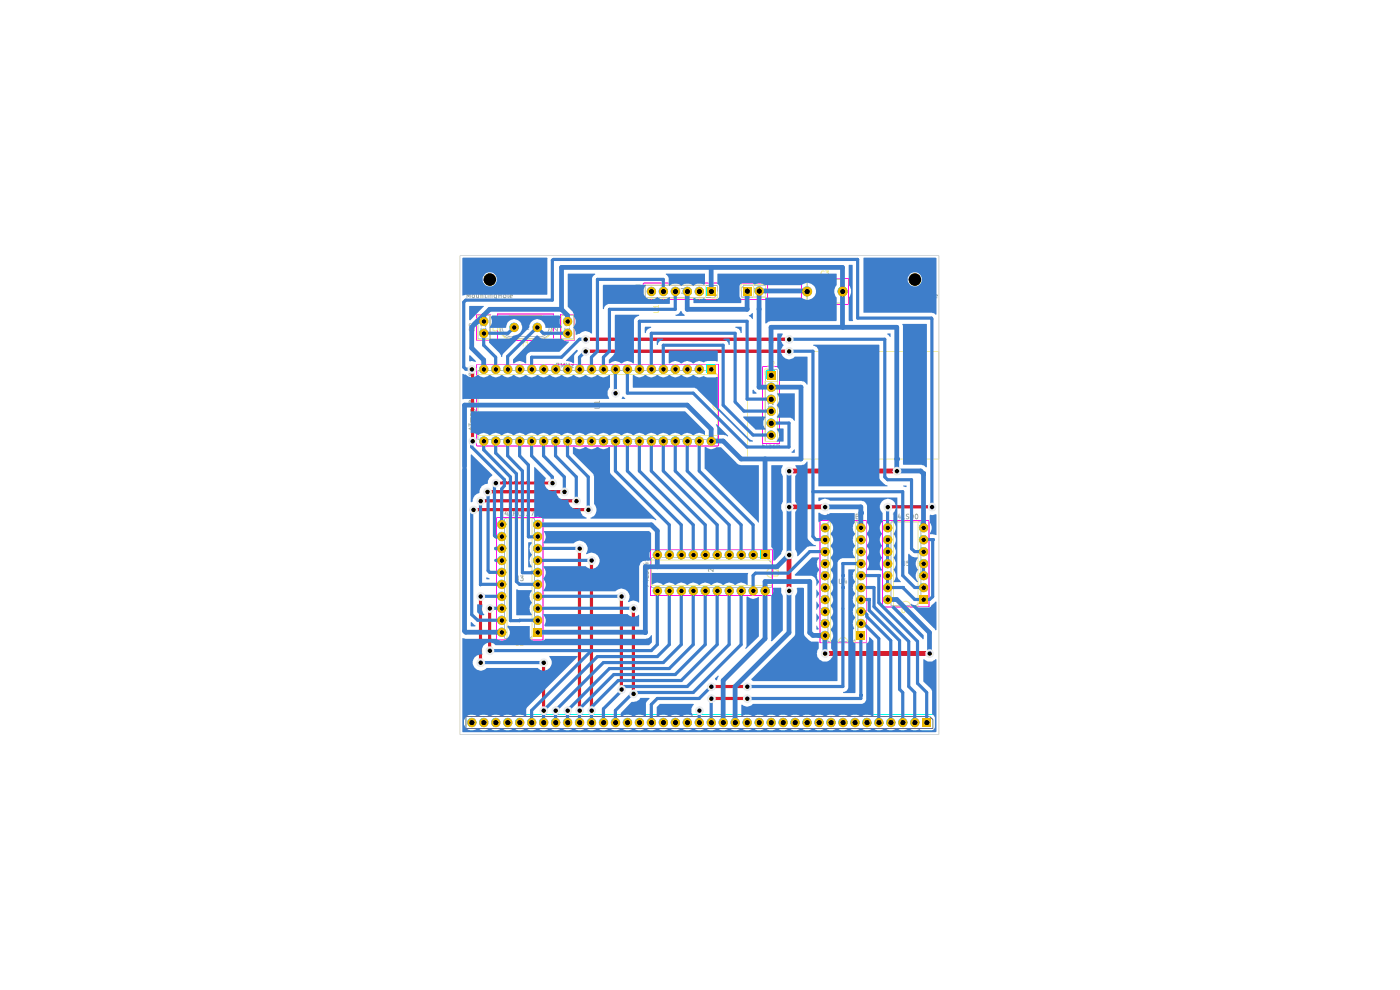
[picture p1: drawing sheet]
<svg xmlns="http://www.w3.org/2000/svg" width="297mm" height="210mm" viewBox="0 0 297 210" stroke-linecap="round" stroke-linejoin="round" font-family="sans-serif">
<g fill="none" stroke="#afafaf" stroke-width=".21">
<path d="M103.1 58.7v1M103.1 59.2h.5M103.6 58.7v1M104.1 58.9l.3-.2v1M104.1 59.7h.5M171.2 59.3h7.6v5h-7.6zM193.3 59.2h.5M193.3 58.7v1M193.8 58.7v1M194.3 58.8h.5v.3l-.6 .6h.6M99.1 63.2v-1.1l.3 .8 .3-.8v1.1M99.9 79.3l.3-.2 .3 .1v.4l-.2 .1-.4-.2v-.3h-.3l-.1 .3 .2 .2 .2-.2"/>
<path d="M100 78.7v-.5l-.2-.1h-.2l-.1 .6h1M100.3 62.5l.4 .1-.1 .6h-.4v-.2zM100.6 69.6v.6l-.8-.6-.2 .1v.5M100.6 68.7v.6l-.6-.6h-.4v.5M101.1 62.5v.6h.4M101.4 66.9h2.5v5h-2.5zM101.4 78.6h49.8l1 .9v13.8h-50.8zM101.5 62.5v.7M102 62.6h.4v.6M102 62.5v.7M102.1 69.6a.52 .52 0 0 0 .3 .6 .52 .52 0 0 0 .6-.2v-.4M102.8 62.5h.4"/>
<path d="M103 62.1v1.1h.2M103 68.6v.7l-.6-.7-.4 .2 .1 .4M103.5 62.1v.2M103.5 62.5v.7M104 62.6h.4v.6M104 62.5v.7M105.3 62.5v.8l-.1 .2h-.3M105.3 62.6l-.2-.1-.3 .2 .1 .5h.4M105.8 62.1v1.1M105.8 62.7h.5M106.3 62.1v1.1M106.8 62.6h.5l.1 .4-.2 .2h-.4z"/>
<path d="M107.8 62.1l.1 1.1M108.2 62.8l.5-.1-.2-.2-.3 .2v.4l.4 .1M108.4 67.1a2.33 2.33 0 0 0-2.3 2.4 2.33 2.33 0 0 0 2.3 2.3M108.4 67.1h6.3M108.4 71.8h6.3M108.5 67.5a1.97 1.97 0 0 0-2 1.9 1.97 1.97 0 0 0 2 2l6 .1a1.99 1.99 0 0 0 2-2 1.99 1.99 0 0 0-2-2M108.5 67.4h6M110.7 68.8l.3 .5 .3-.5M111 69.3v.5M111.6 69.1l.3-.3v1M111.6 69.8h.6M114.7 67.1a2.33 2.33 0 0 1 2.3 2.4 2.33 2.33 0 0 1-2.3 2.3"/>
<path d="M118.2 77.5l-.2-.3 .1-.2h.4v.4l-.4 .1-.1 .1 .1 .4h.4l.1-.4-.2-.1M118.3 69.6v.7l-.7-.7-.3 .2v.4M118.3 68.7v.6l-.7-.6-.3 .1v.5M119 78v-1l.4 .7 .3-.7v1M119.2 66.9h2.5v5h-2.5zM119.9 69.6a.52 .52 0 0 0 .3 .6 .52 .52 0 0 0 .6-.2l-.1-.4M120.1 77v1M120.1 77.5h.6M120.7 77v1M120.8 68.9h-1l.3 .3M120.8 68.6v.6M121.2 77.4h.5l-.5 .6h.5"/>
<path d="M134.9 62.7v.4h.9M134.9 61.1a.55 .55 0 0 1 .9 0v.4h-.9zM134.9 61.8v.6M134.9 62.1h.9M134.9 60.4h.9M135.3 62.7v.4M136.9 60.6h15.3v1.8l-.7 .7h-14.6zM144.2 61.2v.8l-.2 .2h-.2M144.5 61.2h.7l-.3 .4 .3 .2v.3l-.2 .1-.5-.1M157.9 60.5h4.4v2.5h-5v-1.8zM159.4 61.2v.7l-.3 .3M160.1 61.1l-.3 .8h.6"/>
<path d="M160.4 61.5v.7M162.9 78.4h2v15.2h-2.6v-14.7zM174.8 61.3l-.3-.1-.3 .4 .3 .6 .3-.1M175.2 61.2h.6l-.4 .4h.3l.1 .5-.2 .1-.4-.1M189.2 63.2v-1.1l.4 .8 .3-.8v1.1M190.4 62.6h.4v.6h-.4zM191.3 62.5v.6h.4M191.7 62.5v.7M192.2 62.6h.4v.6M192.2 62.5v.7M193 62.5h.4M193.1 62.1v1.1h.3"/>
<path d="M193.7 62.1v.2M193.7 62.5v.7M194.1 62.6h.5v.6M194.1 62.5v.7M195.5 62.5v.8l-.1 .2h-.3M195.5 62.6l-.3-.1-.2 .2 .1 .5h.4M196 62.7h.5M196 62.1v1.1M196.5 62.1v1.1M197 62.6h.4l.1 .4-.1 .2h-.4zM197.9 62.1l.1 1.1M198.4 62.8l.5-.1-.2-.2-.3 .2v.4l.4 .1"/>
<path d="M99.5 84.1v.4l.5 .1-.1-.5h.6l-.1 .5M99.5 82.1v.5h.5v-.5l.5 .1-.1 .4M99.5 89.8v.6M99.5 90.1h1M99.8 86.9h1v.4M99.8 89.5h.7M99.9 86.9l-.1 .2 .2 .3h.3l.2-.2v-.3M99.9 85.2l.3-.3 .3 .2-.1 .4h-.4l-.1-.4-.2-.2-.1 .1v.5h.2l.1-.2M100.1 85.9l.1 .5h.3v-.5h-.5l-.2 .2 .1 .3M100.2 80.1v.8M100.2 90.7v.5M100.5 90.6l-1 .3 1 .4"/>
<path d="M100.5 89.1h-.6v.4M100.5 88.6h-.6l-.1 .3 .2 .2M100.5 87.8v.3l-.2 .1h-.3l-.2-.3 .3-.2 .1 .5M100.5 83.3h-1l.3 .3M100.5 81.2v.5h-1M100.5 83.1v.5M126.2 86.1l1 .1-.1 .4h-.9M127.2 85.3h-1l.3 .4M127.2 85.1v.6M161.8 94.5h.3M162.3 94.1h-.5v.9M162.6 94.1v.8l.2 .1"/>
<path d="M163 86.2h.7l.3 .2v.2M163.1 94.4h.5v.6h-.5v-.3l.5-.1M164 85.3v.5l-.6-.5h-.3v.5M164.4 94.4l-.4 .1 .4 .2v.3h-.4M164.8 94.5h.6v.5M164.8 94.1v.9M106.2 108.4h.6l-.5 1M107.1 110h6.3v24.5l-1 .9h-5.3zM107.4 108.4l-.3 .6h.7M107.6 108.7v.7M107.9 109.4l.4-1 .3 1M108.1 109.1h.4"/>
<path d="M109 108.4v1M109 108.9h.6M109.6 108.4v1M110.6 108.5l-.2-.1a.61 .61 0 0 0-.3 1l.5-.1M110.9 108.4h.6M111.2 108.4v1M111.7 108.4h.6l-.3 .4 .3 .2v.4l-.6-.1M112.7 108.4h.6l-.4 1M113.6 108.4h.6l-.3 .4 .3 .1v.4h-.6M136.6 118.4v.5l.4 .1v-.6h.5l.1 .4-.2 .2M136.9 119.5h.7M137.2 119.3v.6l-.7-.3"/>
<path d="M138.2 118.3h24.4l1 1v5.4h-25.4zM175.3 110.1l.3-1.1 .3 1.1M175.3 109.7h.5M175.6 110.7h6.4v24.4l-1 1h-5.4zM176.1 109h.6M176.4 109v1.1M177 109.6h.4M177.5 109h-.5v1.1M177.9 109.3l.2-.3v1.1M177.9 110.1h.5M179.3 109h-.2l-.3 .3v.7l.4 .1 .2-.2-.1-.4-.1-.1-.4 .2M179.7 109l.3 1.1 .3-1.1"/>
<path d="M180.8 109.5l-.2-.3 .4-.2 .2 .3-.6 .3v.3l.2 .2 .4-.2-.2-.4M181.6 109.6h.3l.2-.5-.5-.1v1.1h.4l.2-.4-.3-.1M189 110.7h6.4v16.8l-1.1 1h-5.3zM189.5 109h.7l-.5 1.1M190.8 109l-.3 .7h.6M190.9 109.4v.7M191.3 119l.1 1h.5v-1M191.5 109v1.1h.4M192.8 109.1h-.5v.4l.5 .1v.4h-.5M192.9 119h-.5v.5l.3-.1 .3 .1-.1 .5-.5-.1M193.2 109.2l.3-.2a.58 .58 0 0 1 0 1.1l-.3-.2zM194.2 109.1l.2-.1a.55 .55 0 0 1 .3 .6 .55 .55 0 0 1-.3 .5l-.3-.5z"/>
<path d="M109.5 122.2v.9l.1 .1 .4-.1v-.9M110.4 122.2h.6l-.3 .4 .3 .1v.4h-.6M136.6 121.2v.5h.4l.1-.3 .2-.2 .3 .2-.1 .4M136.9 123.1h.7M137.2 122.9v.7l-.7-.2M137.6 124.4l-1-.5v.6M137.6 122.1v.5h-1M137.6 120.3v.6l-.6-.6-.4 .1v.4M150.3 121.7h1l-.1 .5h-.9M151.3 120.6v.6l-.7-.6-.3 .2 .1 .4M178.1 122.8v1l.5-.1v-.9M179.2 122.8l-.2 .6h.7"/>
<path d="M179.5 123.1v.7"/>
</g>
<g fill="none" stroke="#ff00e9" stroke-width=".21">
<path d="M170 59.1h10v5.5h-10zM101.1 66.7h3v5.5h-3zM101.1 77.3h51.3v17.3h-51.3zM105.5 66.6h12v5.7h-12zM118.9 66.7h3v5.5h-3zM136.4 60.1h16.3v3.4h-16.3zM156.8 60.1h6.1v3.4h-6.1zM161.8 77.8h3.6v16.3h-3.6zM105.4 109.8h9.8v26h-9.8zM138 116.6h25.9v9.8h-25.9zM173.9 110.4h9.9v26h-9.9zM187.2 110.4h9.9v18.3h-9.9z"/>
<circle cx="103.9" cy="59.3" r="2.75"/>
<circle cx="194.1" cy="59.3" r="2.75"/>
</g>
<g fill="none" stroke="#f2ee95" stroke-width=".21">
<path d="M103.1 55.6h.5M103.1 55.2v1M103.6 55.2v1M104.1 55.5l.3-.3v1M104.1 56.2h.5M174.8 57.6l-.4-.1-.2 .4 .3 .6 .3-.2M175.2 57.5h.6l-.4 .3 .4 .3-.1 .3-.4 .1-.1-.2M193.3 55.2v1M193.3 55.6h.5M193.8 55.2v1M194.3 55.3l.4-.1 .1 .4-.6 .6h.6M101.3 66.8h2.7v5.3h-2.7z"/>
<path d="M104.6 69.6v.4a.52 .52 0 0 0 .6 .2 .52 .52 0 0 0 .3-.6M105.6 68.6v.7l-.8-.7-.2 .1v.5M108.4 67a2.5 2.5 0 0 0-2.5 2.5 2.5 2.5 0 0 0 2.5 2.5M108.4 66.9h6.3M108.4 71.9h6.3M110.7 72.4l.3 .5 .3-.5M111 72.9v.5M111.6 72.6l.3-.2v1M111.6 73.4h.6M114.7 67a2.5 2.5 0 0 1 2.5 2.5 2.5 2.5 0 0 1-2.5 2.5M119.1 66.8h2.7v5.3h-2.7zM122.4 69.6l-.1 .4a.52 .52 0 0 0 .7 .2 .52 .52 0 0 0 .3-.6"/>
<path d="M123.4 68.9h-1.1l.3 .3M123.4 68.6v.6M136.9 60.5h12.7v2.7h-12.7zM138.7 65.8h.9l.1 .2-.1 .3h-.9M139.7 65h-1l.2 .4M139.7 64.8v.6M152.2 61.8v1.4h-1.3M153.1 62.1h.8l.2 .4M153.1 61.7v-.6l.4 .4 .1-.4h.4v.6M155.2 62.1h.7l.3 .4M155.5 61.1h.7M155.9 61v.6l-.8-.2"/>
<path d="M158.5 60.4h-1.3v1.4M158.5 74.5h40.7v22.9h-40.7zM159.8 60.4h2.6v2.7h-2.6zM163.2 76.7v.7l-.1 .2h-.3M163.6 78.3h-1.3v1.3M163.7 76.8l.4-.1 .2 .3-.7 .6h.7M171.2 63v1.4h7.7v-1.4M171.2 60.6v-1.4h7.7v1.4M152.2 85v-5.5h-50.9v12.9h50.9v-5.5a.97 .97 0 0 1-1-.9 .97 .97 0 0 1 1-1M162.3 80.9h2.6v12.7h-2.6zM189.5 110.6h5.3v18h-1.6a1.02 1.02 0 0 0-1.1-1.1 1.02 1.02 0 0 0-1 1.1h-1.6zM109.3 135.5h-1.7v-25.5h5.3v25.5h-1.7"/>
<path d="M109.3 135.5a.97 .97 0 0 1 1-1 .97 .97 0 0 1 .9 1M109.5 136l.1 .9 .4-.1v-.8M110.4 136h.6l-.3 .3 .3 .1v.4h-.6M163.6 120.6a.97 .97 0 0 0-1 .9 .97 .97 0 0 0 1 1M163.6 120.5v-1.7h-25.5v5.4h25.5v-1.7M164.1 121.7h.9l.1 .1-.1 .4h-.9M165.1 120.6v.6l-.8-.6-.2 .1 .1 .5M177.8 136.2h-1.7v-25.6h5.4v25.6h-1.7M177.9 136.2a.97 .97 0 0 1 1-1 .97 .97 0 0 1 .9 1M191.3 128.9v.9l.2 .2 .4-.2v-.9M192.9 128.9h-.5v.6l.5-.1 .1 .4-.3 .2-.3-.1"/>
</g>
<g fill="#e855ff">
<path d="M113.1 133.3h1.8v1.7h-1.8z"/>
<path d="M161.4 116.8h1.7v1.7h-1.7z"/>
<path d="M157.6 60.9h1.8v1.8h-1.8z"/>
<path d="M149.9 60.9h1.8v1.8h-1.8z"/>
<path d="M162.6 78.7h1.8v1.7h-1.8z"/>
<path d="M149.9 77.4h1.8v1.8h-1.8z"/>
<path d="M195 126.2h1.8v1.9h-1.8z"/>
<path d="M195.7 152.3h1.7v1.8h-1.7z"/>
<path d="M181.7 133.9h1.8v1.8h-1.8z"/>
<circle cx="114" cy="131.6" r=".97"/>
<circle cx="114" cy="129" r=".97"/>
<circle cx="114" cy="126.5" r=".97"/>
<circle cx="114" cy="123.9" r=".97"/>
<circle cx="106.4" cy="131.6" r=".97"/>
<circle cx="106.4" cy="134.1" r=".97"/>
<circle cx="114" cy="121.4" r=".97"/>
<circle cx="114" cy="118.9" r=".97"/>
<circle cx="114" cy="116.3" r=".97"/>
<circle cx="114" cy="113.8" r=".97"/>
<circle cx="114" cy="111.2" r=".97"/>
<circle cx="106.4" cy="111.2" r=".97"/>
<circle cx="106.4" cy="113.8" r=".97"/>
<circle cx="106.4" cy="116.3" r=".97"/>
<circle cx="106.4" cy="118.9" r=".97"/>
<circle cx="106.4" cy="121.4" r=".97"/>
<circle cx="106.4" cy="123.9" r=".97"/>
<circle cx="106.4" cy="126.5" r=".97"/>
<circle cx="106.4" cy="129" r=".97"/>
<circle cx="175" cy="119.5" r=".97"/>
<circle cx="175" cy="122.1" r=".97"/>
<circle cx="175" cy="124.6" r=".97"/>
<circle cx="175" cy="127.2" r=".97"/>
<circle cx="175" cy="129.7" r=".97"/>
<circle cx="175" cy="111.9" r=".97"/>
<circle cx="175" cy="114.5" r=".97"/>
<circle cx="175" cy="117" r=".97"/>
<circle cx="159.8" cy="117.7" r=".97"/>
<circle cx="157.2" cy="117.7" r=".97"/>
<circle cx="154.7" cy="117.7" r=".97"/>
<circle cx="152.1" cy="117.7" r=".97"/>
<circle cx="149.6" cy="117.7" r=".97"/>
<circle cx="159.8" cy="125.3" r=".97"/>
<circle cx="162.3" cy="125.3" r=".97"/>
<circle cx="147.1" cy="117.7" r=".97"/>
<circle cx="144.5" cy="117.7" r=".97"/>
<circle cx="142" cy="117.7" r=".97"/>
<circle cx="139.4" cy="117.7" r=".97"/>
<circle cx="139.4" cy="125.3" r=".97"/>
<circle cx="142" cy="125.3" r=".97"/>
<circle cx="144.5" cy="125.3" r=".97"/>
<circle cx="147.1" cy="125.3" r=".97"/>
<circle cx="149.6" cy="125.3" r=".97"/>
<circle cx="152.1" cy="125.3" r=".97"/>
<circle cx="154.7" cy="125.3" r=".97"/>
<circle cx="157.2" cy="125.3" r=".97"/>
<circle cx="188.3" cy="111.9" r=".97"/>
<circle cx="188.3" cy="114.5" r=".97"/>
<circle cx="188.3" cy="117" r=".97"/>
<circle cx="188.3" cy="119.5" r=".97"/>
<circle cx="171.2" cy="61.8" r="1.06"/>
<circle cx="178.7" cy="61.8" r="1.06"/>
<circle cx="194.1" cy="59.3" r="1.31"/>
<circle cx="161" cy="61.7" r=".97"/>
<circle cx="148.3" cy="61.8" r=".97"/>
<circle cx="145.8" cy="61.8" r=".97"/>
<circle cx="143.3" cy="61.8" r=".97"/>
<circle cx="140.7" cy="61.8" r=".97"/>
<circle cx="138.2" cy="61.8" r=".97"/>
<circle cx="163.6" cy="82.1" r=".97"/>
<circle cx="163.6" cy="84.7" r=".97"/>
<circle cx="163.6" cy="87.2" r=".97"/>
<circle cx="163.6" cy="89.7" r=".97"/>
<circle cx="163.6" cy="92.3" r=".97"/>
<circle cx="120.4" cy="68.2" r=".97"/>
<circle cx="120.4" cy="70.7" r=".97"/>
<circle cx="114" cy="69.4" r=".97"/>
<circle cx="109" cy="69.4" r=".97"/>
<circle cx="103.9" cy="59.3" r="1.31"/>
<circle cx="102.6" cy="68.2" r=".97"/>
<circle cx="102.6" cy="70.7" r=".97"/>
<circle cx="125.5" cy="78.3" r=".97"/>
<circle cx="122.9" cy="78.3" r=".97"/>
<circle cx="120.4" cy="78.3" r=".97"/>
<circle cx="117.9" cy="78.3" r=".97"/>
<circle cx="115.3" cy="78.3" r=".97"/>
<circle cx="112.8" cy="78.3" r=".97"/>
<circle cx="110.2" cy="78.3" r=".97"/>
<circle cx="107.7" cy="78.3" r=".97"/>
<circle cx="105.2" cy="78.3" r=".97"/>
<circle cx="102.6" cy="78.3" r=".97"/>
<circle cx="102.6" cy="93.6" r=".97"/>
<circle cx="105.2" cy="93.6" r=".97"/>
<circle cx="107.7" cy="93.6" r=".97"/>
<circle cx="110.2" cy="93.6" r=".97"/>
<circle cx="112.8" cy="93.6" r=".97"/>
<circle cx="115.3" cy="93.6" r=".97"/>
<circle cx="117.9" cy="93.6" r=".97"/>
<circle cx="120.4" cy="93.6" r=".97"/>
<circle cx="122.9" cy="93.6" r=".97"/>
<circle cx="125.5" cy="93.6" r=".97"/>
<circle cx="148.3" cy="78.3" r=".97"/>
<circle cx="145.8" cy="78.3" r=".97"/>
<circle cx="143.3" cy="78.3" r=".97"/>
<circle cx="140.7" cy="78.3" r=".97"/>
<circle cx="138.2" cy="78.3" r=".97"/>
<circle cx="135.6" cy="78.3" r=".97"/>
<circle cx="133.1" cy="78.3" r=".97"/>
<circle cx="130.6" cy="78.3" r=".97"/>
<circle cx="128" cy="78.3" r=".97"/>
<circle cx="128" cy="93.6" r=".97"/>
<circle cx="130.6" cy="93.6" r=".97"/>
<circle cx="133.1" cy="93.6" r=".97"/>
<circle cx="135.6" cy="93.6" r=".97"/>
<circle cx="138.2" cy="93.6" r=".97"/>
<circle cx="140.7" cy="93.6" r=".97"/>
<circle cx="143.3" cy="93.6" r=".97"/>
<circle cx="145.8" cy="93.6" r=".97"/>
<circle cx="148.3" cy="93.6" r=".97"/>
<circle cx="150.9" cy="93.6" r=".97"/>
<circle cx="182.6" cy="122.1" r=".97"/>
<circle cx="182.6" cy="119.5" r=".97"/>
<circle cx="182.6" cy="117" r=".97"/>
<circle cx="182.6" cy="114.5" r=".97"/>
<circle cx="182.6" cy="111.9" r=".97"/>
<circle cx="182.6" cy="127.2" r=".97"/>
<circle cx="182.6" cy="124.6" r=".97"/>
<circle cx="188.3" cy="122.1" r=".97"/>
<circle cx="188.3" cy="124.6" r=".97"/>
<circle cx="188.3" cy="127.2" r=".97"/>
<circle cx="195.9" cy="122.1" r=".97"/>
<circle cx="195.9" cy="119.5" r=".97"/>
<circle cx="195.9" cy="117" r=".97"/>
<circle cx="195.9" cy="114.5" r=".97"/>
<circle cx="195.9" cy="111.9" r=".97"/>
<circle cx="195.9" cy="124.6" r=".97"/>
<circle cx="194.1" cy="153.2" r=".97"/>
<circle cx="191.5" cy="153.2" r=".97"/>
<circle cx="189" cy="153.2" r=".97"/>
<circle cx="186.4" cy="153.2" r=".97"/>
<circle cx="183.9" cy="153.2" r=".97"/>
<circle cx="181.4" cy="153.2" r=".97"/>
<circle cx="182.6" cy="132.2" r=".97"/>
<circle cx="182.6" cy="129.7" r=".97"/>
<circle cx="175" cy="132.2" r=".97"/>
<circle cx="175" cy="134.8" r=".97"/>
<circle cx="178.8" cy="153.2" r=".97"/>
<circle cx="176.3" cy="153.2" r=".97"/>
<circle cx="173.7" cy="153.2" r=".97"/>
<circle cx="171.2" cy="153.2" r=".97"/>
<circle cx="168.7" cy="153.2" r=".97"/>
<circle cx="166.1" cy="153.2" r=".97"/>
<circle cx="163.6" cy="153.2" r=".97"/>
<circle cx="161" cy="153.2" r=".97"/>
<circle cx="158.5" cy="153.2" r=".97"/>
<circle cx="156" cy="153.2" r=".97"/>
<circle cx="153.4" cy="153.2" r=".97"/>
<circle cx="150.9" cy="153.2" r=".97"/>
<circle cx="148.3" cy="153.2" r=".97"/>
<circle cx="145.8" cy="153.2" r=".97"/>
<circle cx="143.3" cy="153.2" r=".97"/>
<circle cx="140.7" cy="153.2" r=".97"/>
<circle cx="138.2" cy="153.2" r=".97"/>
<circle cx="135.6" cy="153.2" r=".97"/>
<circle cx="133.1" cy="153.2" r=".97"/>
<circle cx="130.6" cy="153.2" r=".97"/>
<circle cx="128" cy="153.2" r=".97"/>
<circle cx="125.5" cy="153.2" r=".97"/>
<circle cx="122.9" cy="153.2" r=".97"/>
<circle cx="120.4" cy="153.2" r=".97"/>
<circle cx="117.9" cy="153.2" r=".97"/>
<circle cx="115.3" cy="153.2" r=".97"/>
<circle cx="112.8" cy="153.2" r=".97"/>
<circle cx="110.2" cy="153.2" r=".97"/>
<circle cx="107.7" cy="153.2" r=".97"/>
<circle cx="105.2" cy="153.2" r=".97"/>
<circle cx="102.6" cy="153.2" r=".97"/>
<circle cx="100.1" cy="153.2" r=".97"/>
</g>
<path d="M167.4 117.7v7.6M175 138.6h22.2" fill="none" stroke="#d81d2b" stroke-width="1"/>
<path d="M150.9 148.2h7.6" fill="none" stroke="#d81d2b" stroke-width=".68"/>
<circle cx="175" cy="138.6" r=".51" fill="#d81d2b"/>
<g fill="none" stroke="#d81d2b" stroke-width=".68">
<path d="M100.1 78.3l.1 .1v15.2M124.2 74.5h43.2M124.2 72h43.2M100.4 108.1h24.4M101.9 106.3h20.4M103.4 104.3h16.3M105.2 102.4h12M122.9 116.3v34.4M125.5 118.9v31.8M188.3 107.5h9.4M101.9 126.5v14M103.9 129v9"/>
<path d="M131.8 126.5v19.7M134.4 129v18.1M115.3 140.5v10.2M150.9 145.6h7.6"/>
</g>
<path d="M167.4 99.9h22.8M167.4 107.5h7.6" fill="none" stroke="#d81d2b" stroke-width="1"/>
<path d="M97.6 54.2h101.6v101.6h-101.6z" fill="none" stroke="#d0d2cd" stroke-width=".21"/>
<g fill="none" stroke="#4594e2" stroke-width=".21">
<circle cx="103.9" cy="59.3" r="2.58"/>
<circle cx="194.1" cy="59.3" r="2.58"/>
</g>
<path d="M98.8 152h98.4l.7 .6v2h-99.1zM147.7 153.7h.5M148.2 152.9l-.3-.2v1M148.7 152.7v.8l.3 .2" fill="none" stroke="#565c87" stroke-width=".21"/>
<path d="M98.3 151.5h100.1v3.6h-100.1z" fill="none" stroke="#00edff" stroke-width=".21"/>
<g fill="#0fe">
<path d="M113.1 133.3h1.8v1.7h-1.8z"/>
<path d="M161.4 116.8h1.7v1.7h-1.7z"/>
<path d="M157.6 60.9h1.8v1.8h-1.8z"/>
<path d="M149.9 60.9h1.8v1.8h-1.8z"/>
<path d="M162.6 78.7h1.8v1.7h-1.8z"/>
<path d="M149.9 77.4h1.8v1.8h-1.8z"/>
<path d="M195 126.2h1.8v1.9h-1.8z"/>
<path d="M195.7 152.3h1.7v1.8h-1.7z"/>
<path d="M181.7 133.9h1.8v1.8h-1.8z"/>
<circle cx="114" cy="131.6" r=".97"/>
<circle cx="114" cy="129" r=".97"/>
<circle cx="114" cy="126.5" r=".97"/>
<circle cx="114" cy="123.9" r=".97"/>
<circle cx="106.4" cy="131.6" r=".97"/>
<circle cx="106.4" cy="134.1" r=".97"/>
<circle cx="114" cy="121.4" r=".97"/>
<circle cx="114" cy="118.9" r=".97"/>
<circle cx="114" cy="116.3" r=".97"/>
<circle cx="114" cy="113.8" r=".97"/>
<circle cx="114" cy="111.2" r=".97"/>
<circle cx="106.4" cy="111.2" r=".97"/>
<circle cx="106.4" cy="113.8" r=".97"/>
<circle cx="106.4" cy="116.3" r=".97"/>
<circle cx="106.4" cy="118.9" r=".97"/>
<circle cx="106.4" cy="121.4" r=".97"/>
<circle cx="106.4" cy="123.9" r=".97"/>
<circle cx="106.4" cy="126.5" r=".97"/>
<circle cx="106.4" cy="129" r=".97"/>
<circle cx="175" cy="119.5" r=".97"/>
<circle cx="175" cy="122.1" r=".97"/>
<circle cx="175" cy="124.6" r=".97"/>
<circle cx="175" cy="127.2" r=".97"/>
<circle cx="175" cy="129.7" r=".97"/>
<circle cx="175" cy="111.9" r=".97"/>
<circle cx="175" cy="114.5" r=".97"/>
<circle cx="175" cy="117" r=".97"/>
<circle cx="159.8" cy="117.7" r=".97"/>
<circle cx="157.2" cy="117.7" r=".97"/>
<circle cx="154.7" cy="117.7" r=".97"/>
<circle cx="152.1" cy="117.7" r=".97"/>
<circle cx="149.6" cy="117.7" r=".97"/>
<circle cx="159.8" cy="125.3" r=".97"/>
<circle cx="162.3" cy="125.3" r=".97"/>
<circle cx="147.1" cy="117.7" r=".97"/>
<circle cx="144.5" cy="117.7" r=".97"/>
<circle cx="142" cy="117.7" r=".97"/>
<circle cx="139.4" cy="117.7" r=".97"/>
<circle cx="139.4" cy="125.3" r=".97"/>
<circle cx="142" cy="125.3" r=".97"/>
<circle cx="144.5" cy="125.3" r=".97"/>
<circle cx="147.1" cy="125.3" r=".97"/>
<circle cx="149.6" cy="125.3" r=".97"/>
<circle cx="152.1" cy="125.3" r=".97"/>
<circle cx="154.7" cy="125.3" r=".97"/>
<circle cx="157.2" cy="125.3" r=".97"/>
<circle cx="188.3" cy="111.9" r=".97"/>
<circle cx="188.3" cy="114.5" r=".97"/>
<circle cx="188.3" cy="117" r=".97"/>
<circle cx="188.3" cy="119.5" r=".97"/>
<circle cx="171.2" cy="61.8" r="1.06"/>
<circle cx="178.7" cy="61.8" r="1.06"/>
<circle cx="194.1" cy="59.3" r="1.31"/>
<circle cx="161" cy="61.7" r=".97"/>
<circle cx="148.3" cy="61.8" r=".97"/>
<circle cx="145.8" cy="61.8" r=".97"/>
<circle cx="143.3" cy="61.8" r=".97"/>
<circle cx="140.7" cy="61.8" r=".97"/>
<circle cx="138.2" cy="61.8" r=".97"/>
<circle cx="163.6" cy="82.1" r=".97"/>
<circle cx="163.6" cy="84.7" r=".97"/>
<circle cx="163.6" cy="87.2" r=".97"/>
<circle cx="163.6" cy="89.7" r=".97"/>
<circle cx="163.6" cy="92.3" r=".97"/>
<circle cx="120.4" cy="68.2" r=".97"/>
<circle cx="120.4" cy="70.7" r=".97"/>
<circle cx="114" cy="69.4" r=".97"/>
<circle cx="109" cy="69.4" r=".97"/>
<circle cx="103.9" cy="59.3" r="1.31"/>
<circle cx="102.6" cy="68.2" r=".97"/>
<circle cx="102.6" cy="70.7" r=".97"/>
<circle cx="125.5" cy="78.3" r=".97"/>
<circle cx="122.9" cy="78.3" r=".97"/>
<circle cx="120.4" cy="78.3" r=".97"/>
<circle cx="117.9" cy="78.3" r=".97"/>
<circle cx="115.3" cy="78.3" r=".97"/>
<circle cx="112.8" cy="78.3" r=".97"/>
<circle cx="110.2" cy="78.3" r=".97"/>
<circle cx="107.7" cy="78.3" r=".97"/>
<circle cx="105.2" cy="78.3" r=".97"/>
<circle cx="102.6" cy="78.3" r=".97"/>
<circle cx="102.6" cy="93.6" r=".97"/>
<circle cx="105.2" cy="93.6" r=".97"/>
<circle cx="107.7" cy="93.6" r=".97"/>
<circle cx="110.2" cy="93.6" r=".97"/>
<circle cx="112.8" cy="93.6" r=".97"/>
<circle cx="115.3" cy="93.6" r=".97"/>
<circle cx="117.9" cy="93.6" r=".97"/>
<circle cx="120.4" cy="93.6" r=".97"/>
<circle cx="122.9" cy="93.6" r=".97"/>
<circle cx="125.5" cy="93.6" r=".97"/>
<circle cx="148.3" cy="78.3" r=".97"/>
<circle cx="145.8" cy="78.3" r=".97"/>
<circle cx="143.3" cy="78.3" r=".97"/>
<circle cx="140.7" cy="78.3" r=".97"/>
<circle cx="138.2" cy="78.3" r=".97"/>
<circle cx="135.6" cy="78.3" r=".97"/>
<circle cx="133.1" cy="78.3" r=".97"/>
<circle cx="130.6" cy="78.3" r=".97"/>
<circle cx="128" cy="78.3" r=".97"/>
<circle cx="128" cy="93.6" r=".97"/>
<circle cx="130.6" cy="93.6" r=".97"/>
<circle cx="133.1" cy="93.6" r=".97"/>
<circle cx="135.6" cy="93.6" r=".97"/>
<circle cx="138.2" cy="93.6" r=".97"/>
<circle cx="140.7" cy="93.6" r=".97"/>
<circle cx="143.3" cy="93.6" r=".97"/>
<circle cx="145.8" cy="93.6" r=".97"/>
<circle cx="148.3" cy="93.6" r=".97"/>
<circle cx="150.9" cy="93.6" r=".97"/>
<circle cx="182.6" cy="122.1" r=".97"/>
<circle cx="182.6" cy="119.5" r=".97"/>
<circle cx="182.6" cy="117" r=".97"/>
<circle cx="182.6" cy="114.5" r=".97"/>
<circle cx="182.6" cy="111.9" r=".97"/>
<circle cx="182.6" cy="127.2" r=".97"/>
<circle cx="182.6" cy="124.6" r=".97"/>
<circle cx="188.3" cy="122.1" r=".97"/>
<circle cx="188.3" cy="124.6" r=".97"/>
<circle cx="188.3" cy="127.2" r=".97"/>
<circle cx="195.9" cy="122.1" r=".97"/>
<circle cx="195.9" cy="119.5" r=".97"/>
<circle cx="195.9" cy="117" r=".97"/>
<circle cx="195.9" cy="114.5" r=".97"/>
<circle cx="195.9" cy="111.9" r=".97"/>
<circle cx="195.9" cy="124.6" r=".97"/>
<circle cx="194.1" cy="153.2" r=".97"/>
<circle cx="191.5" cy="153.2" r=".97"/>
<circle cx="189" cy="153.2" r=".97"/>
<circle cx="186.4" cy="153.2" r=".97"/>
<circle cx="183.9" cy="153.2" r=".97"/>
<circle cx="181.4" cy="153.2" r=".97"/>
<circle cx="182.6" cy="132.2" r=".97"/>
<circle cx="182.6" cy="129.7" r=".97"/>
<circle cx="175" cy="132.2" r=".97"/>
<circle cx="175" cy="134.8" r=".97"/>
<circle cx="178.8" cy="153.2" r=".97"/>
<circle cx="176.3" cy="153.2" r=".97"/>
<circle cx="173.7" cy="153.2" r=".97"/>
<circle cx="171.2" cy="153.2" r=".97"/>
<circle cx="168.7" cy="153.2" r=".97"/>
<circle cx="166.1" cy="153.2" r=".97"/>
<circle cx="163.6" cy="153.2" r=".97"/>
<circle cx="161" cy="153.2" r=".97"/>
<circle cx="158.5" cy="153.2" r=".97"/>
<circle cx="156" cy="153.2" r=".97"/>
<circle cx="153.4" cy="153.2" r=".97"/>
<circle cx="150.9" cy="153.2" r=".97"/>
<circle cx="148.3" cy="153.2" r=".97"/>
<circle cx="145.8" cy="153.2" r=".97"/>
<circle cx="143.3" cy="153.2" r=".97"/>
<circle cx="140.7" cy="153.2" r=".97"/>
<circle cx="138.2" cy="153.2" r=".97"/>
<circle cx="135.6" cy="153.2" r=".97"/>
<circle cx="133.1" cy="153.2" r=".97"/>
<circle cx="130.6" cy="153.2" r=".97"/>
<circle cx="128" cy="153.2" r=".97"/>
<circle cx="125.5" cy="153.2" r=".97"/>
<circle cx="122.9" cy="153.2" r=".97"/>
<circle cx="120.4" cy="153.2" r=".97"/>
<circle cx="117.9" cy="153.2" r=".97"/>
<circle cx="115.3" cy="153.2" r=".97"/>
<circle cx="112.8" cy="153.2" r=".97"/>
<circle cx="110.2" cy="153.2" r=".97"/>
<circle cx="107.7" cy="153.2" r=".97"/>
<circle cx="105.2" cy="153.2" r=".97"/>
<circle cx="102.6" cy="153.2" r=".97"/>
<circle cx="100.1" cy="153.2" r=".97"/>
</g>
<g fill="#3e7eca">
<path d="M98.2 135.3l.6 .2h6.6l.2 .2a1.67 1.67 0 0 0 2.2-.4 1.67 1.67 0 0 0-.1-2.2v-.4l4.7 .1v2.6l.2 .4 .5 .1h1.9l.4-.1 .2-.3h21.4l.6-.2 .5-.6h.2v1.6l-.6 .6h-32.6l-.3-.4a1.77 1.77 0 0 0-2.6 1v1.4a1.69 1.69 0 0 0-1.8 2.2 1.69 1.69 0 0 0 2.8 .6h10.9l.2 .2a1.63 1.63 0 0 0 2.3-.2 1.56 1.56 0 0 0-.1-2.3v-.3l6.1 .1v.2l-10.8 10.7-.2 .3v1.6l-.3-.1a1.99 1.99 0 0 0-2.4 .1 1.62 1.62 0 0 0-2.4 0l-.3-.1a1.99 1.99 0 0 0-2.4 .1 1.62 1.62 0 0 0-2.3 0l-.4-.1a1.73 1.73 0 0 0-2.7 .9 1.73 1.73 0 0 0 .8 1.9 1.73 1.73 0 0 0 2.1-.2l.6 .3a1.68 1.68 0 0 0 1.9-.3l.6 .3a1.68 1.68 0 0 0 2-.3l.6 .3a1.68 1.68 0 0 0 1.9-.3l.6 .3a1.68 1.68 0 0 0 2-.3l.6 .3a1.68 1.68 0 0 0 1.9-.3l.6 .3a1.68 1.68 0 0 0 1.9-.3l.6 .3a1.68 1.68 0 0 0 2-.3l.6 .3a1.68 1.68 0 0 0 1.9-.3l.6 .3a1.68 1.68 0 0 0 2-.3l.6 .3a1.68 1.68 0 0 0 1.9-.3l.6 .3a1.68 1.68 0 0 0 1.9-.3l.6 .3a1.68 1.68 0 0 0 2-.3l.6 .3a1.68 1.68 0 0 0 1.9-.3l.6 .3a1.68 1.68 0 0 0 2-.3l.6 .3a1.68 1.68 0 0 0 1.9-.3l.6 .3a1.68 1.68 0 0 0 1.9-.3l.6 .3a1.68 1.68 0 0 0 2-.3l.6 .3a1.68 1.68 0 0 0 1.9-.3l.6 .3a1.68 1.68 0 0 0 2-.3l.6 .3a1.68 1.68 0 0 0 1.9-.3l.6 .3a1.68 1.68 0 0 0 1.9-.3l.6 .3a1.68 1.68 0 0 0 2-.3l.6 .3a1.68 1.68 0 0 0 1.9-.3l.6 .3a1.68 1.68 0 0 0 2-.3l.6 .3a1.68 1.68 0 0 0 1.9-.3l.6 .3a1.68 1.68 0 0 0 1.9-.3l.6 .3a1.68 1.68 0 0 0 2-.3l.6 .3a1.68 1.68 0 0 0 1.9-.3l.6 .3a1.68 1.68 0 0 0 2-.3l.6 .3a1.68 1.68 0 0 0 1.9-.3l.6 .3a1.68 1.68 0 0 0 1.9-.3l.6 .3a1.68 1.68 0 0 0 2-.3l.6 .3a1.68 1.68 0 0 0 1.9-.3l.6 .3a1.68 1.68 0 0 0 2-.3l.6 .3a1.68 1.68 0 0 0 1.9-.3l.6 .3a1.68 1.68 0 0 0 1.9-.3l.6 .3a1.56 1.56 0 0 0 1.7-.2l.6 .4 2.1-.1a.67 .67 0 0 0 .6-.6v-2.1l-.6-.7v-4.9l-.1-.4-1.7-1.6v-4.7l.1-.1a1.64 1.64 0 0 0 2.3 .2l.1-.2 .3 .1v15.3l-.2 .1h-100.3z"/>
<path d="M134 148.9a1.84 1.84 0 0 0 1.8-.9l2 .1-.8 1v2.9h-.1a1.62 1.62 0 0 0-2.4 0h-.2a1.62 1.62 0 0 0-2.4 0l-.2-.1v-.6z"/>
<path d="M140 149.3h7.1l.1 .2a1.6 1.6 0 0 0-.3 2.2v.1h-.2a1.8 1.8 0 0 0-2.1 .2h-.1a1.62 1.62 0 0 0-2.4 0h-.2a1.62 1.62 0 0 0-2.3 0l-.3-.1v-1.9z"/>
<path d="M157.3 149.6v-.1a1.87 1.87 0 0 0 2.4-.2h23.2l.5-.2 .4-.6v-12l.4-.2 .2-.4v-.7h.1l.8 .7v16.1h-.2a1.62 1.62 0 0 0-2.4 0h-.1a1.62 1.62 0 0 0-2.4 0h-.2a1.62 1.62 0 0 0-2.3 0h-.2a1.62 1.62 0 0 0-2.4 0h-.1a1.62 1.62 0 0 0-2.4 0h-.2a1.62 1.62 0 0 0-2.4 0h-.1a1.62 1.62 0 0 0-2.4 0h-.2a1.62 1.62 0 0 0-2.3 0h-.2a1.62 1.62 0 0 0-2.4 0h-.1a1.62 1.62 0 0 0-2.4 0h-.2a1.63 1.63 0 0 0-2.3-.1l-.1-.1z"/>
<path d="M180 120.8h1.4a2.1 2.1 0 0 0-.2 2.3l.3 .3a1.66 1.66 0 0 0 0 2.5 1.66 1.66 0 0 0 0 2.6 1.66 1.66 0 0 0 0 2.5 1.87 1.87 0 0 0-.3 2.3l-.2 .3v2.5l.5 .4v10.4l-2.6 .1v-.2l.7-.3 .4-.6z"/>
<path d="M173.6 108.8h.3l.4 .3a1.54 1.54 0 0 0 1.8-.3h5.2v2.1a1.83 1.83 0 0 0 .2 2.3 1.66 1.66 0 0 0 0 2.6 1.65 1.65 0 0 0-.1 2.4v.2l-2.8 .1a1.05 1.05 0 0 0-.9 .8v25.1l-18 .1-.3-.4v-.1l9.1-9.1 .2-.3v-8.2l.4-.8v-.9l1.5 .1v9.8l.1 .3 1.4 1.2h1.5l.1 1.4a1.72 1.72 0 0 0 .9 2.8 1.34 1.34 0 0 0 1.3-.2 1.62 1.62 0 0 0 .4-2.6v-1.7a1.74 1.74 0 0 0-.1-2.2v-.1a2.06 2.06 0 0 0 0-2.6 2.01 2.01 0 0 0 0-2.5 2.06 2.06 0 0 0 0-2.5 2.01 2.01 0 0 0 0-2.6 1.59 1.59 0 0 0 0-2.4v-.1a1.59 1.59 0 0 0 0-2.4v-.2a1.59 1.59 0 0 0 0-2.3v-.2a1.59 1.59 0 0 0 0-2.4v-.1a1.74 1.74 0 0 0-.1-2.5 1.74 1.74 0 0 0-2.4 .1z"/>
<path d="M151.7 143.9l.6-.6 .1 .1-.4 .9-.3-.2z"/>
<path d="M158.4 126.6l.2-.1 .5 .4a1.42 1.42 0 0 0 1.7-.3h.2v8.4l-2.7 2.6h-.2l.3-.5z"/>
<path d="M164 124.8h1.7v1l.4 .6v7.3l-2.3 2.3h-.2v-9.6l.4-.8z"/>
<path d="M189.1 128.7l.6-.2 6.3 6.2-.1 .9h-.2l-.1-.3-6.5-6.4z"/>
<path d="M193.2 128.1l.5 .2 .6 .1 .6 .5h2.2l.3-.2 1-1.1h.3v6l-.2 .1-.3-.4-5-5z"/>
<path d="M173.2 132.7h.2l.3 .6-.1 .3-.4-.1z"/>
<path d="M99.9 132l.1-.1 .9 .9-1 .1z"/>
<path d="M115.3 130.3h17.8a1.65 1.65 0 0 0 2.3 .1h.2v2.5h-20l-.2-.3a1.51 1.51 0 0 0-.1-2.1z"/>
<path d="M173.2 130.2h.2l.5 .8-.5 .9h-.2z"/>
<path d="M109.6 125l.4 .2h2.8v.2a1.55 1.55 0 0 0 .1 2.4 1.8 1.8 0 0 0-.1 2.5v.2l-3.3-.1z"/>
<path d="M101.3 128.1l.6 .2 .4-.1v.4a2.04 2.04 0 0 0 .4 1.8l-.9 .1-.6-.6z"/>
<path d="M173.2 127.6h.2l.5 .9-.5 .8h-.2z"/>
<path d="M115.4 112.7l22.3-.1 .4 .5-.1 3.6a1.57 1.57 0 0 0-.1 1.6l.2 .4-.1 .2h-1.2a1.56 1.56 0 0 0-1.2 1.2v7.7h-.2a1.46 1.46 0 0 0-1.8-.2h-.4a1.71 1.71 0 0 0-.2-2.3 1.71 1.71 0 0 0-2.4 .1h-15.3v-.2a1.48 1.48 0 0 0 0-2.3v-.3a1.48 1.48 0 0 0 0-2.2v-.3h8.9a1.65 1.65 0 0 0 2.3 .2 1.72 1.72 0 0 0 .3-2.4 1.72 1.72 0 0 0-2.4-.3l-.1-.1a1.72 1.72 0 0 0-.2-2.4 1.72 1.72 0 0 0-2.4 .2h-6.4v-.3a1.85 1.85 0 0 0 .1-2.3z"/>
<path d="M173.2 125.1h.2l.5 .8-.5 .9h-.2z"/>
<path d="M168.6 121.9l3.7-3.7h1.5a2.1 2.1 0 0 0-.2 2.3l.3 .4a1.66 1.66 0 0 0 0 2.5l-.5 .8h-.2l-.1-1.1a1.16 1.16 0 0 0-.9-1h-3.5z"/>
<path d="M138.2 121.6l20.5-.1-.1 2.6h-.1a1.62 1.62 0 0 0-2.4 0h-.2a1.62 1.62 0 0 0-2.4 0h-.1a1.62 1.62 0 0 0-2.4 0h-.2a1.62 1.62 0 0 0-2.3 0h-.2a1.62 1.62 0 0 0-2.4 0h-.1a1.62 1.62 0 0 0-2.4 0h-.2a1.62 1.62 0 0 0-2.4 0h-.1a1.63 1.63 0 0 0-2.3-.1l-.2-.1z"/>
<path d="M173.6 105.6l16.8-.1v16.9l.7 1.1h-1.6a1.92 1.92 0 0 0 0-2.6 1.8 1.8 0 0 0 0-2.6 1.8 1.8 0 0 0 0-2.5 1.8 1.8 0 0 0 0-2.6 1.71 1.71 0 0 0 0-2.4v-2a1.71 1.71 0 0 0 0-2.5 1.71 1.71 0 0 0-2.4 .1 1.71 1.71 0 0 0 .1 2.4v1.9a1.61 1.61 0 0 0 0 2.5 2.1 2.1 0 0 0-.1 2.5h.1a2.1 2.1 0 0 0-.1 2.5h.1a2.1 2.1 0 0 0-.1 2.6l.1 .1-.3 .2-.3-.2h-2.7v-.1a1.59 1.59 0 0 0 0-2.4v-.2a1.59 1.59 0 0 0 0-2.3v-.2a1.59 1.59 0 0 0 0-2.4v-.1a1.5 1.5 0 0 0 0-2.2v-3.8a1.41 1.41 0 0 0-1.2-1h-6.6a1.99 1.99 0 0 0-2.4 .1z"/>
<path d="M192.7 117.6l.2-.1 .5 .6 1.4 .2a1.71 1.71 0 0 0 0 2.5 2.1 2.1 0 0 0-.1 2.5l.1 .1-.3 .1-1.8-1.9z"/>
<path d="M103.2 122.5l.6 .1v.3h-.6z"/>
<path d="M112.1 115.1l.7-.1v.3a1.55 1.55 0 0 0 .1 2.3 1.8 1.8 0 0 0-.1 2.5v.3l-.7-.1z"/>
<path d="M163.6 98.8h2.5l-.4 .6v1l.4 .6v5.5l-.4 .6v.9l.4 .6v8l-.4 .9-1.3 1.4h-.4v-2.3l-.4-.6z"/>
<path d="M168.7 98.8l1.8-.2 .8-.7v16.3l1.2 1.3 .6 .2-.1 .2h-1.3l-.5 .1-1.9 2h-.2v-.6l-.4-.8v-8a1.55 1.55 0 0 0 .1-2.1l-.1-5.5a1.59 1.59 0 0 0 0-2.2z"/>
<path d="M197.3 109.2h1.4v4.3l-1.6-.2a2.02 2.02 0 0 0 .1-2.4z"/>
<path d="M149.6 94.8l.6 .3a1.54 1.54 0 0 0 1.7-.2h1l3.3 3.4 .6 .3 4.2 .1v12.2l-11.5-11.5z"/>
<path d="M121.6 94.8l.6 .3a1.68 1.68 0 0 0 2-.3l.6 .3a1.68 1.68 0 0 0 1.9-.3l.6 .3a1.68 1.68 0 0 0 1.9-.3h.2v5.4l.2 .3 9.6 9.8-.1 .1-.7-.4h-13.1v-.1a1.72 1.72 0 0 0 .7-2.9l-.1-6.3-4.4-4.5z"/>
<path d="M113.3 99.1l.2-.1 2.4 2.4a1.77 1.77 0 0 0 .1 2.1 1.77 1.77 0 0 0 2.1 .5 1.76 1.76 0 0 0 2.4 1.9 1.88 1.88 0 0 0 2.6 1.9 1.85 1.85 0 0 0 1.3 2v.2h-9.3a1.31 1.31 0 0 0-1.6-.2l-.2-.1z"/>
<path d="M99.9 96.5l.1-.1 4.4 4.3v.2a2.28 2.28 0 0 0-1 1.8 1.75 1.75 0 0 0-1.8 1.9 1.97 1.97 0 0 0-1.4 1.9h-.3z"/>
<path d="M191.6 103h.7v.2h-.5l-.2-.1z"/>
<path d="M172.6 73.1l14 .1v28.3l1 1.2 .7 .3v.2h-14.7v-29l-.3-.6-.8-.3z"/>
<path d="M191.4 68.8h5.2v30.2l-.1 .2-.5-.4-.5-.2-3.9-.1v-29.5z"/>
<path d="M167.9 95.8l.6-.5 .1 .1v.7h-.7z"/>
<path d="M134.2 79.6l.3-.1 .4 .4a1.68 1.68 0 0 0 2-.4l.6 .4a1.68 1.68 0 0 0 1.9-.4l.6 .4a1.68 1.68 0 0 0 1.9-.4l.6 .4a1.68 1.68 0 0 0 2-.4l.6 .4a1.68 1.68 0 0 0 1.9-.4l.6 .4a1.56 1.56 0 0 0 1.7-.2l.6 .3h2.4v6.2l.1 .4 6.7 6.7 .6 .1v.3h-.7l-11.1-11.2-.5-.2h-13.1z"/>
<path d="M164.8 90.9l1.4 .1v2.6l-1.3 .1v-.3a1.68 1.68 0 0 0 0-2.3z"/>
<path d="M152 90l2.5 2.4-.1 .2-.9-.4h-1.3v-1.5l-.4-.6z"/>
<path d="M99.9 87.3l45.4-.1 4.3 4.3v.7h-.2a1.99 1.99 0 0 0-2.4 .1 1.62 1.62 0 0 0-2.4 0h-.1a1.62 1.62 0 0 0-2.4 0h-.2a1.62 1.62 0 0 0-2.3 0h-.2a1.62 1.62 0 0 0-2.4 0h-.1a1.62 1.62 0 0 0-2.4 0h-.2a1.62 1.62 0 0 0-2.4 0h-.1a1.62 1.62 0 0 0-2.4 0h-.2a1.62 1.62 0 0 0-2.3 0h-.2a1.62 1.62 0 0 0-2.4 0h-.1a1.62 1.62 0 0 0-2.4 0h-.2a1.62 1.62 0 0 0-2.4 0h-.1a1.62 1.62 0 0 0-2.4 0h-.2a1.62 1.62 0 0 0-2.3 0h-.2a1.62 1.62 0 0 0-2.4 0h-.1a1.62 1.62 0 0 0-2.4 0h-.2a1.62 1.62 0 0 0-2.4 0h-.1a1.62 1.62 0 0 0-2.4 0h-.2a1.62 1.62 0 0 0-2.3 0l-1.1-.5h-.5z"/>
<path d="M157.7 88.3h4.6l.1 .2a1.59 1.59 0 0 0 0 2.5l-.1 .1h-2.1l-2.5-2.5z"/>
<path d="M164.9 83.5l3.7-.1v5.9l-.9-.7h-2.8v-.3a1.68 1.68 0 0 0 0-2.2l-.1-.3a1.56 1.56 0 0 0 .2-2.2z"/>
<path d="M98.1 79.4l.7 .1a1.65 1.65 0 0 0 2.3 .1l.4-.1 .4 .4a1.68 1.68 0 0 0 1.9-.4l.6 .4a1.68 1.68 0 0 0 2-.4l.6 .4a1.68 1.68 0 0 0 1.9-.4l.6 .4a1.68 1.68 0 0 0 2-.4l.6 .4a1.68 1.68 0 0 0 1.9-.4l.6 .4a1.68 1.68 0 0 0 1.9-.4l.6 .4a1.68 1.68 0 0 0 2-.4l.6 .4a1.68 1.68 0 0 0 1.9-.4l.6 .4a1.68 1.68 0 0 0 2-.4l.6 .4a1.68 1.68 0 0 0 1.9-.4l.6 .4a1.68 1.68 0 0 0 1.9-.4h.2v2.7a1.6 1.6 0 0 0-.2 2.2v.2l-31 .1z"/>
<path d="M132 84.2l.2-.1 .4 .4v.1h-.7v-.1z"/>
<path d="M159.6 82.8l.3-.1 .2 .3 .4 .3v.2h-.8z"/>
<path d="M164.9 70.8l1.1-.1 .1 .2-.4 .6a2.51 2.51 0 0 0 .5 1.8 1.64 1.64 0 0 0 .4 2.7l.1 .1a1.56 1.56 0 0 0 1.9-.5l2.7 .1v5.9h-.1l-.6-.6-.6-.2h-4.7v-2.3l-.4-.6z"/>
<path d="M130.5 66.8h5.1v.2a1.24 1.24 0 0 0-1.1 .9v9.2h-.2a1.62 1.62 0 0 0-2.4 0h-.1a1.62 1.62 0 0 0-2.4 0l-.2-.1v-.7l.9-.9 .3-.6z"/>
<path d="M141.9 74.4l10.4 .1v2.2l-2.3-.1-.6 .3-.2-.1a1.8 1.8 0 0 0-2 .3h-.2a1.62 1.62 0 0 0-2.4 0h-.1a1.62 1.62 0 0 0-2.4 0l-.2-.1z"/>
<path d="M113.8 71.2h.3l.8 .6h4.3l.5 .5 1 .1v.2l-2 2h-6.1l-.5 .3-.5 .6v1.6h-.1a1.62 1.62 0 0 0-2.4 0l-.3-.1v-.8z"/>
<path d="M120.1 76.4l2.2-2.2 .3 .1v.2l-.8 1v1.6l-1.3-.5h-.4z"/>
<path d="M99.5 75.5l.2-.2 1.3 1.3v.1l-.8-.1-.6 .1z"/>
<path d="M104.1 67.3l.3-.4h14.3l.2 .3a2.05 2.05 0 0 0 .1 1.9l.2 .3-.1 .2h-3.4a1.7 1.7 0 0 0-1.7-1.9 1.7 1.7 0 0 0-1.7 1.8l-5.6 5.6-.2 .6-.5-.8-2.2-2.1v-1h4.3l.5-.2a1.53 1.53 0 0 1 1.3-.7 1.7 1.7 0 0 0 0-3 1.7 1.7 0 0 0-2.5 1.6h-3.6a1.86 1.86 0 0 0 .3-2.2z"/>
<path d="M153.5 71.9h1.3v1.2l-.2 .1a1.32 1.32 0 0 0-1.1-1.2z"/>
<path d="M139.4 71.8h1.3v.3a1.14 1.14 0 0 0-1.1 1.1l-.3-.1z"/>
<path d="M188.3 70.7h.6v.8l-.6-.5z"/>
<path d="M120.4 58.1h5.9l-.7 .9v11.7h-.2a1.63 1.63 0 0 0-2.4 .1l-.8 .3-.1-.7-.5-.8a2.02 2.02 0 0 0 .1-2.5l-.2-.9-1.1-1.1z"/>
<path d="M156 69.4h1.3v1.2l-.1 .1a1.32 1.32 0 0 0-1.2-1.2z"/>
<path d="M136.9 69.3h1.2v.3a1.14 1.14 0 0 0-1.1 1.1l-.2-.1z"/>
<path d="M147.1 63.2l.2-.1a1.78 1.78 0 0 0 2.1 .2l.4 .2h2.1l.6-.4 .1-2.4-.4-.5 .1-2.2h25.1v2.6a1.9 1.9 0 0 0 .1 2.5l-.1 5h-14l-.5 .2-.3 .3-.3-.1 .1-5.4h7.6a1.8 1.8 0 0 0 2.6 0 1.8 1.8 0 0 0 0-2.6 1.8 1.8 0 0 0-2.6 0h-7.8a1.84 1.84 0 0 0-2-.2l-.6-.2h-2.2l-.3 .1-.3 .5v2.2l.5 .6-.1 .8h-10z"/>
<path d="M180 56.3h.9v11.8l-.9-.1v-4.9a1.8 1.8 0 0 0 0-2.6z"/>
<path d="M99.6 64.9h3.1v.2l-2.9 2.8h-.3z"/>
<path d="M158.9 66.8l.8-.4v1.3l-.7-.6z"/>
<path d="M143.3 66.8l.8-.3 .4-.6 .3 .6 .4 .3v.2h-1.8z"/>
<path d="M183.2 54.7h15.5v12l-.3 .1-.2-.3-.5-.2h-14.5v-7.2h9.4a1.5 1.5 0 0 0 2 1.5 1.5 1.5 0 0 0 .5-2.5 1.5 1.5 0 0 0-2.4 .6l-.1 .4h-9.4z"/>
<path d="M128 60.4h8.9v.3a1.91 1.91 0 0 0-.2 1.9 1.73 1.73 0 0 0 2.7 .4h.2a1.62 1.62 0 0 0 2.3 0h.2l-.1 1.5h-12.9a1.11 1.11 0 0 0-1 1.1l-.2-.1z"/>
<path d="M98.1 54.7l17.9-.1 .2 .2-.2 7.7h-17.2l-.7 .2v-3.6h4.3a1.5 1.5 0 0 0 2.1 1.5 1.5 1.5 0 0 0 .4-2.5 1.5 1.5 0 0 0-2.4 .6l-.1 .4h-4.3z"/>
<path d="M141.3 58h8.3v2.2l-.2 .2a1.75 1.75 0 0 0-2.3 .3h-.1a1.64 1.64 0 0 0-2.4 0h-.1a1.64 1.64 0 0 0-2.5 0l-.1-.2v-1.5l-.4-.6-.2-.1z"/>
</g>
<g fill="none" stroke="#3e7eca" stroke-width=".68">
<path d="M98.4 77.9l.4 .4h1.3M109 69.4l-1.2 1.3h-5.2v2.5l2.6 2.6v2.5M114 69.4l-6.3 6.2v2.7M119.1 75.8h-6.3v2.5M100.2 93.6h-.1v1.2M102.6 93.6v1.8M105.2 93.6v2.5M107.7 93.6v3.1M110.2 93.6v3.1l1.9 1.9M112.8 93.6v3.1M115.3 93.6v3.1M117.9 93.6v3.1"/>
<path d="M126.7 139.3h12.7M128 140.5h12.7M131.1 144.4l-5.6 5.6v3.2M132.4 145.6l-.6 .6v.4l-3.8 3.8v2.8M134.4 147.1v-.2l-3.8 3.8v2.5M139.4 148.2l-1.2 1.2v3.8M142 141.8h-12.7l-8.9 8.9M143.3 143.1h-13.1l-7.3 7.3v2.8"/>
</g>
<path d="M100.7 68.7l-.6 .7v4.4l2.5 2.6v1.9M102.6 66.9v1.3h-1.3l-.6 .5M102.6 66.9l-1.9 1.8M119.1 65.6h-15.2l-1.3 1.3M98.5 85.9v13.1M136.9 120.2v14" fill="none" stroke="#3e7eca" stroke-width="1"/>
<circle cx="131.8" cy="126.5" r=".34" fill="#3e7eca"/>
<g fill="none" stroke="#3e7eca" stroke-width=".68">
<path d="M114 69.4l1.2 1.3h5.2M124.2 74.5l-1.3 1.3v2.5M124.2 72h-1.3l-3.8 3.8M130.6 78.3v5.1M133.1 78.3v5.1h14l11.4 11.4h8.9v-5.1h-3.8M135.6 78.3v-10.1h22.9v16.5h5.1M138.2 78.3v-7.6h17.8v14.6l1.8 1.9h5.8M140.7 78.3v-5.1h12.7v12.7l6.4 6.4h3.8M140.7 61.8v-2.5h-14v15.2l-1.2 1.3v2.5M143.3 61.8v3.8h-14v8.9l-1.3 1.3v2.5M167.4 74.5h5.1M181.9 67.5v-12.5h-64.5l-.2 .2v8.5h-18.4l-.4 .4v13.8"/>
<path d="M100.1 94.8l6.9 7v1.2l-.6 .7v7.5M102.6 95.4l5.7 5.8v30.5l5.7-.1M105.2 96.1l4.4 4.4v22.9l.6 .5h3.8M107.7 96.7l3.1 3.2v21.6l3.2-.1M112.1 98.6v15.3l1.9-.1M112.8 96.7l4.4 4.5v1.2M115.3 96.7l4.4 4.5v3.1M117.9 96.7l4.4 4.5v5.1M120.4 93.6v3.1l4.4 4.5v6.9M130.6 93.6v6.3l11.4 11.4M133.1 93.6v6.3l11.4 11.4M135.6 93.6v6.3"/>
<path d="M100.4 108.1l-.3 .4v21.9l1.2 1.2h5.1M101.9 106.3v17.7M103.4 104.3l.1 .1v16.7l.4 .3h2.5M105.2 118.9h1.2M105.2 102.4l-.3 .2v11l.3 .3 1.2-.1M106.4 116.3l-1.2 .1M114 118.9l11.5 .1M114 116.3h8.9M187.7 101.2l.6 .6h5.1M101.9 123.9h4.5M106.4 129l-2.5 .1M106.4 126.5l-4.5 .1"/>
<path d="M114 129l20.4 .1M114 126.5h17.8M125.5 138l-12.7 12.7v2.5M126.7 139.3l-11.4 11.4v2.5M139.4 125.3v11.4l-1.2 1.3h-34.3M142 125.3v11.4M144.5 125.3v11.4l-3.8 3.8M101.9 140.5h13.4M120.4 150.7v2.5M128 140.5l-10.1 10.2v2.5M131.1 144.4h13.4M132.4 145.6h13.4"/>
<path d="M134.4 146.9h12.7"/>
</g>
<path d="M150.9 56.7v5.1M120.4 68.2v-1.3l-1.3-1.3v-8.9h59.6l.1 12.7h-15.2v10.2M158.5 61.7v3.9h-12.7v-3.8M171.2 61.8l-10.2-.1v20.4h8.9v15.3M98.5 99.5v34.4l.3 .2h7.6M98.5 85.9h47.3l5.1 5.1v2.6h2.5l3.8 3.8h5.1M114 111.2l24.2 .1 1.2 1.3v7.6h-2.5M182.6 107.5v1.3M195.9 100.5v11.4M114 134.1h22.9" fill="none" stroke="#3e7eca" stroke-width="1"/>
<circle cx="188.3" cy="107.5" r=".34" fill="#3e7eca"/>
<path d="M188.3 107.5v4.4" fill="none" stroke="#3e7eca" stroke-width=".68"/>
<g fill="#3e7eca">
<circle cx="190.2" cy="97.4" r=".51"/>
<circle cx="195.9" cy="100.5" r=".51"/>
</g>
<path d="M190.2 97.4v2.5h5.1l.6 .6" fill="none" stroke="#3e7eca" stroke-width="1"/>
<circle cx="182.6" cy="108.8" r=".51" fill="#3e7eca"/>
<path d="M178.8 69.4h11.4v28M175 107.5h7.6M182.6 108.8v3.1" fill="none" stroke="#3e7eca" stroke-width="1"/>
<path d="M167.4 72h20.3v29.2M172.5 74.5v29.8h19v17.8M181.9 67.5h15.7l.1 .1v39.9M188.3 114.5v2.5M193.4 101.8v14.6l.7 .6h1.8M195.9 119.5v2.6M195.9 114.5h2" fill="none" stroke="#3e7eca" stroke-width=".68"/>
<circle cx="197.9" cy="114.5" r=".34" fill="#3e7eca"/>
<g fill="none" stroke="#3e7eca" stroke-width=".68">
<path d="M173.1 114.5h1.9M175 117h-3.2l-4.6 4.6M188.3 117v2.5M197.9 114.5v12.1M142 136.7l-2.6 2.6M147.1 125.3v11.4l-5.1 5.1M149.6 125.3v11.4l-6.3 6.4M152.1 125.3v11.4l-7.6 7.7M154.7 125.3v11.4l-8.9 8.9M157.2 125.3v11.4l-10.1 10.2M182.6 134.8v12.7M148.3 150.7v2.5"/>
<path d="M150.9 148.2v5M150.9 145.6l-2.6 2.6h-8.9"/>
</g>
<path d="M167.4 125.3v8.9M171.8 134.2v-10.8h-9.5v12.1l-8.9 8.9v8.8M156 145.6v7.6" fill="none" stroke="#3e7eca" stroke-width="1"/>
<circle cx="182.6" cy="147.5" r=".34" fill="#3e7eca"/>
<path d="M182.6 132.2h.6l3.2 3.3v17.7M183.9 130.4v.4l5.1 5.1v17.3M184.4 129.5l6.4 6.4M185.4 128.7l7.4 7.4M186.4 127.8l8.2 8.3M182.6 147.5v.7M190.8 146.2l.7 .7v6.3M192.8 145.6l1.3 1.3v6.3M196.6 146.9v6.3" fill="none" stroke="#3e7eca" stroke-width=".68"/>
<path d="M173.7 134.8h1.3v3.8" fill="none" stroke="#3e7eca" stroke-width="1"/>
<g fill="#3e7eca">
<circle cx="173.7" cy="134.8" r=".51"/>
<circle cx="175" cy="138.6" r=".51"/>
</g>
<path d="M178.8 129.1v16.5M184.4 127.2v2.3M188.3 122.1v2.5h3.2M190.8 135.9v10.3M191.5 122.1l2.6 2.5h1.8M192.8 136.1v9.5M194.6 136.1v8.8l2 2" fill="none" stroke="#3e7eca" stroke-width=".68"/>
<path d="M188.3 127.2h1.9l7 7v4.4" fill="none" stroke="#3e7eca" stroke-width="1"/>
<circle cx="191.5" cy="124.6" r=".34" fill="#3e7eca"/>
<path d="M182.6 127.2h1.8M191.5 124.6l2.6 2.6h.8M197.9 126.6l-.7 .6h-1.3" fill="none" stroke="#3e7eca" stroke-width=".68"/>
<circle cx="184.4" cy="127.2" r=".34" fill="#3e7eca"/>
<path d="M167.2 121.6h-6.9l-.5 .5v3.2M178.8 124.6v4.5M182.6 129.7h.6l.7 .7M185.4 124.6v4.1M158.5 148.2h24.1M158.5 145.6h20.3" fill="none" stroke="#3e7eca" stroke-width=".68"/>
<path d="M167.4 134.2l-11.4 11.4M171.8 134.2l.7 .6h1.2" fill="none" stroke="#3e7eca" stroke-width="1"/>
<circle cx="178.8" cy="119.5" r=".34" fill="#3e7eca"/>
<path d="M178.8 119.5h3.8M178.8 122.1v2.5" fill="none" stroke="#3e7eca" stroke-width=".68"/>
<circle cx="178.8" cy="122.1" r=".34" fill="#3e7eca"/>
<path d="M178.8 119.5v2.6M182.6 124.6h2.8" fill="none" stroke="#3e7eca" stroke-width=".68"/>
<circle cx="178.8" cy="124.6" r=".34" fill="#3e7eca"/>
<path d="M182.6 122.1h3.8v5.7" fill="none" stroke="#3e7eca" stroke-width=".68"/>
<circle cx="186.4" cy="122.1" r=".34" fill="#3e7eca"/>
<path d="M167.4 99.9v17.8l-2.6 2.5h-25.4M169.9 97.4h-7.6v20.3" fill="none" stroke="#3e7eca" stroke-width="1"/>
<path d="M135.6 99.9l11.5 11.4v6.4M138.2 93.6v6.3l11.4 11.4v6.4M140.7 93.6v6.3l11.4 11.4v6.4M143.3 93.6v6.3l11.4 11.4v6.4M145.8 93.6v6.3l11.4 11.4v6.4M148.3 93.6v6.3l11.5 11.4v6.4M142 111.3v6.4M144.5 111.3v6.4M172.5 104.3v9.5l.6 .7" fill="none" stroke="#3e7eca" stroke-width=".68"/>
<g fill="#ebb600">
<path d="M113.2 133.3h1.7v1.8h-1.7z"/>
<path d="M161.4 116.8h1.8v1.8h-1.8z"/>
<path d="M157.6 60.9h1.9v1.8h-1.9z"/>
<path d="M150 60.9h1.8v1.8h-1.8z"/>
<path d="M162.7 78.7h1.8v1.8h-1.8z"/>
<path d="M150 77.4h1.8v1.8h-1.8z"/>
<path d="M195 126.3h1.9v1.8h-1.9z"/>
<path d="M195.7 152.4h1.8v1.7h-1.8z"/>
<path d="M181.7 133.9h1.8v1.9h-1.8z"/>
<circle cx="114.1" cy="131.6" r=".97"/>
<circle cx="114.1" cy="129.1" r=".97"/>
<circle cx="114.1" cy="126.5" r=".97"/>
<circle cx="114.1" cy="124" r=".97"/>
<circle cx="106.5" cy="131.6" r=".97"/>
<circle cx="106.5" cy="134.2" r=".97"/>
<circle cx="114.1" cy="121.5" r=".97"/>
<circle cx="114.1" cy="118.9" r=".97"/>
<circle cx="114.1" cy="116.4" r=".97"/>
<circle cx="114.1" cy="113.8" r=".97"/>
<circle cx="114.1" cy="111.3" r=".97"/>
<circle cx="106.5" cy="111.3" r=".97"/>
<circle cx="106.5" cy="113.8" r=".97"/>
<circle cx="106.5" cy="116.4" r=".97"/>
<circle cx="106.5" cy="118.9" r=".97"/>
<circle cx="106.5" cy="121.5" r=".97"/>
<circle cx="106.5" cy="124" r=".97"/>
<circle cx="106.5" cy="126.5" r=".97"/>
<circle cx="106.5" cy="129.1" r=".97"/>
<circle cx="175" cy="119.6" r=".97"/>
<circle cx="175" cy="122.1" r=".97"/>
<circle cx="175" cy="124.7" r=".97"/>
<circle cx="175" cy="127.2" r=".97"/>
<circle cx="175" cy="129.7" r=".97"/>
<circle cx="175" cy="112" r=".97"/>
<circle cx="175" cy="114.5" r=".97"/>
<circle cx="175" cy="117" r=".97"/>
<circle cx="159.8" cy="117.7" r=".97"/>
<circle cx="157.3" cy="117.7" r=".97"/>
<circle cx="154.7" cy="117.7" r=".97"/>
<circle cx="152.2" cy="117.7" r=".97"/>
<circle cx="149.6" cy="117.7" r=".97"/>
<circle cx="159.8" cy="125.3" r=".97"/>
<circle cx="162.3" cy="125.3" r=".97"/>
<circle cx="147.1" cy="117.7" r=".97"/>
<circle cx="144.6" cy="117.7" r=".97"/>
<circle cx="142" cy="117.7" r=".97"/>
<circle cx="139.5" cy="117.7" r=".97"/>
<circle cx="139.5" cy="125.3" r=".97"/>
<circle cx="142" cy="125.3" r=".97"/>
<circle cx="144.6" cy="125.3" r=".97"/>
<circle cx="147.1" cy="125.3" r=".97"/>
<circle cx="149.6" cy="125.3" r=".97"/>
<circle cx="152.2" cy="125.3" r=".97"/>
<circle cx="154.7" cy="125.3" r=".97"/>
<circle cx="157.3" cy="125.3" r=".97"/>
<circle cx="188.3" cy="112" r=".97"/>
<circle cx="188.3" cy="114.5" r=".97"/>
<circle cx="188.3" cy="117" r=".97"/>
<circle cx="188.3" cy="119.6" r=".97"/>
<circle cx="171.2" cy="61.8" r="1.06"/>
<circle cx="178.8" cy="61.8" r="1.06"/>
<circle cx="194.1" cy="59.3" r="1.31"/>
<circle cx="161.1" cy="61.8" r=".97"/>
<circle cx="148.4" cy="61.8" r=".97"/>
<circle cx="145.8" cy="61.8" r=".97"/>
<circle cx="143.3" cy="61.8" r=".97"/>
<circle cx="140.8" cy="61.8" r=".97"/>
<circle cx="138.2" cy="61.8" r=".97"/>
<circle cx="163.6" cy="82.2" r=".97"/>
<circle cx="163.6" cy="84.7" r=".97"/>
<circle cx="163.6" cy="87.2" r=".97"/>
<circle cx="163.6" cy="89.8" r=".97"/>
<circle cx="163.6" cy="92.3" r=".97"/>
<circle cx="120.4" cy="68.2" r=".97"/>
<circle cx="120.4" cy="70.7" r=".97"/>
<circle cx="114" cy="69.5" r=".97"/>
<circle cx="109.1" cy="69.5" r=".97"/>
<circle cx="103.9" cy="59.3" r="1.31"/>
<circle cx="102.7" cy="68.2" r=".97"/>
<circle cx="102.7" cy="70.7" r=".97"/>
<circle cx="125.5" cy="78.4" r=".97"/>
<circle cx="123" cy="78.4" r=".97"/>
<circle cx="120.4" cy="78.4" r=".97"/>
<circle cx="117.9" cy="78.4" r=".97"/>
<circle cx="115.4" cy="78.4" r=".97"/>
<circle cx="112.8" cy="78.4" r=".97"/>
<circle cx="110.3" cy="78.4" r=".97"/>
<circle cx="107.7" cy="78.4" r=".97"/>
<circle cx="105.2" cy="78.4" r=".97"/>
<circle cx="102.7" cy="78.4" r=".97"/>
<circle cx="102.7" cy="93.6" r=".97"/>
<circle cx="105.2" cy="93.6" r=".97"/>
<circle cx="107.7" cy="93.6" r=".97"/>
<circle cx="110.3" cy="93.6" r=".97"/>
<circle cx="112.8" cy="93.6" r=".97"/>
<circle cx="115.4" cy="93.6" r=".97"/>
<circle cx="117.9" cy="93.6" r=".97"/>
<circle cx="120.4" cy="93.6" r=".97"/>
<circle cx="123" cy="93.6" r=".97"/>
<circle cx="125.5" cy="93.6" r=".97"/>
<circle cx="148.4" cy="78.4" r=".97"/>
<circle cx="145.8" cy="78.4" r=".97"/>
<circle cx="143.3" cy="78.4" r=".97"/>
<circle cx="140.8" cy="78.4" r=".97"/>
<circle cx="138.2" cy="78.4" r=".97"/>
<circle cx="135.7" cy="78.4" r=".97"/>
<circle cx="133.1" cy="78.4" r=".97"/>
<circle cx="130.6" cy="78.4" r=".97"/>
<circle cx="128.1" cy="78.4" r=".97"/>
<circle cx="128.1" cy="93.6" r=".97"/>
<circle cx="130.6" cy="93.6" r=".97"/>
<circle cx="133.1" cy="93.6" r=".97"/>
<circle cx="135.7" cy="93.6" r=".97"/>
<circle cx="138.2" cy="93.6" r=".97"/>
<circle cx="140.8" cy="93.6" r=".97"/>
<circle cx="143.3" cy="93.6" r=".97"/>
<circle cx="145.8" cy="93.6" r=".97"/>
<circle cx="148.4" cy="93.6" r=".97"/>
<circle cx="150.9" cy="93.6" r=".97"/>
<circle cx="182.7" cy="122.1" r=".97"/>
<circle cx="182.7" cy="119.6" r=".97"/>
<circle cx="182.7" cy="117" r=".97"/>
<circle cx="182.7" cy="114.5" r=".97"/>
<circle cx="182.7" cy="112" r=".97"/>
<circle cx="182.7" cy="127.2" r=".97"/>
<circle cx="182.7" cy="124.7" r=".97"/>
<circle cx="188.3" cy="122.1" r=".97"/>
<circle cx="188.3" cy="124.7" r=".97"/>
<circle cx="188.3" cy="127.2" r=".97"/>
<circle cx="196" cy="122.1" r=".97"/>
<circle cx="196" cy="119.6" r=".97"/>
<circle cx="196" cy="117" r=".97"/>
<circle cx="196" cy="114.5" r=".97"/>
<circle cx="196" cy="112" r=".97"/>
<circle cx="196" cy="124.7" r=".97"/>
<circle cx="194.1" cy="153.3" r=".97"/>
<circle cx="191.6" cy="153.3" r=".97"/>
<circle cx="189" cy="153.3" r=".97"/>
<circle cx="186.5" cy="153.3" r=".97"/>
<circle cx="183.9" cy="153.3" r=".97"/>
<circle cx="181.4" cy="153.3" r=".97"/>
<circle cx="182.7" cy="132.3" r=".97"/>
<circle cx="182.7" cy="129.7" r=".97"/>
<circle cx="175" cy="132.3" r=".97"/>
<circle cx="175" cy="134.8" r=".97"/>
<circle cx="178.9" cy="153.3" r=".97"/>
<circle cx="176.3" cy="153.3" r=".97"/>
<circle cx="173.8" cy="153.3" r=".97"/>
<circle cx="171.2" cy="153.3" r=".97"/>
<circle cx="168.7" cy="153.3" r=".97"/>
<circle cx="166.2" cy="153.3" r=".97"/>
<circle cx="163.6" cy="153.3" r=".97"/>
<circle cx="161.1" cy="153.3" r=".97"/>
<circle cx="158.5" cy="153.3" r=".97"/>
<circle cx="156" cy="153.3" r=".97"/>
<circle cx="153.5" cy="153.3" r=".97"/>
<circle cx="150.9" cy="153.3" r=".97"/>
<circle cx="148.4" cy="153.3" r=".97"/>
<circle cx="145.8" cy="153.3" r=".97"/>
<circle cx="143.3" cy="153.3" r=".97"/>
<circle cx="140.8" cy="153.3" r=".97"/>
<circle cx="138.2" cy="153.3" r=".97"/>
<circle cx="135.7" cy="153.3" r=".97"/>
<circle cx="133.1" cy="153.3" r=".97"/>
<circle cx="130.6" cy="153.3" r=".97"/>
<circle cx="128.1" cy="153.3" r=".97"/>
<circle cx="125.5" cy="153.3" r=".97"/>
<circle cx="123" cy="153.3" r=".97"/>
<circle cx="120.4" cy="153.3" r=".97"/>
<circle cx="117.9" cy="153.3" r=".97"/>
<circle cx="115.4" cy="153.3" r=".97"/>
<circle cx="112.8" cy="153.3" r=".97"/>
<circle cx="110.3" cy="153.3" r=".97"/>
<circle cx="107.7" cy="153.3" r=".97"/>
<circle cx="105.2" cy="153.3" r=".97"/>
<circle cx="102.7" cy="153.3" r=".97"/>
<circle cx="100.1" cy="153.3" r=".97"/>
</g>
<g fill="none" stroke="#ececec" stroke-width=".42">
<circle cx="100.1" cy="78.4" r=".72"/>
<circle cx="124.2" cy="74.5" r=".72"/>
<circle cx="124.2" cy="72" r=".72"/>
<circle cx="167.4" cy="74.5" r=".72"/>
<circle cx="167.4" cy="72" r=".72"/>
<circle cx="100.3" cy="93.6" r=".72"/>
<circle cx="130.6" cy="83.4" r=".72"/>
<circle cx="167.4" cy="99.9" r=".72"/>
<circle cx="190.3" cy="99.9" r=".72"/>
<circle cx="100.5" cy="108.2" r=".72"/>
<circle cx="102" cy="106.3" r=".72"/>
<circle cx="103.4" cy="104.3" r=".72"/>
<circle cx="105.2" cy="102.5" r=".72"/>
<circle cx="117.2" cy="102.5" r=".72"/>
<circle cx="119.8" cy="104.3" r=".72"/>
<circle cx="122.3" cy="106.3" r=".72"/>
<circle cx="123" cy="116.4" r=".72"/>
<circle cx="124.8" cy="108.2" r=".72"/>
<circle cx="125.5" cy="118.9" r=".72"/>
<circle cx="167.4" cy="107.6" r=".72"/>
<circle cx="167.4" cy="117.7" r=".72"/>
<circle cx="175" cy="107.6" r=".72"/>
<circle cx="188.3" cy="107.6" r=".72"/>
<circle cx="197.7" cy="107.6" r=".72"/>
<circle cx="102" cy="126.5" r=".72"/>
<circle cx="103.9" cy="138" r=".72"/>
<circle cx="103.9" cy="129.1" r=".72"/>
<circle cx="131.9" cy="126.5" r=".72"/>
<circle cx="134.4" cy="129.1" r=".72"/>
<circle cx="167.4" cy="125.3" r=".72"/>
<circle cx="175" cy="138.6" r=".72"/>
<circle cx="197.2" cy="138.6" r=".72"/>
<circle cx="102" cy="140.6" r=".72"/>
<circle cx="115.4" cy="140.6" r=".72"/>
<circle cx="115.4" cy="150.7" r=".72"/>
<circle cx="117.9" cy="150.7" r=".72"/>
<circle cx="120.4" cy="150.7" r=".72"/>
<circle cx="123" cy="150.7" r=".72"/>
<circle cx="125.5" cy="150.7" r=".72"/>
<circle cx="131.9" cy="146.3" r=".72"/>
<circle cx="134.4" cy="147.2" r=".72"/>
<circle cx="148.4" cy="150.7" r=".72"/>
<circle cx="150.9" cy="148.2" r=".72"/>
<circle cx="150.9" cy="145.7" r=".72"/>
<circle cx="158.5" cy="145.7" r=".72"/>
<circle cx="158.5" cy="148.2" r=".72"/>
</g>
<g fill="#000">
<circle cx="103.9" cy="59.3" r="1.31"/>
<circle cx="194.1" cy="59.3" r="1.31"/>
<circle cx="100.1" cy="78.4" r=".47"/>
<circle cx="102.7" cy="68.2" r=".47"/>
<circle cx="102.7" cy="78.4" r=".47"/>
<circle cx="102.7" cy="70.7" r=".47"/>
<circle cx="105.2" cy="78.4" r=".47"/>
<circle cx="107.7" cy="78.4" r=".47"/>
<circle cx="109.1" cy="69.5" r=".47"/>
<circle cx="110.3" cy="78.4" r=".47"/>
<circle cx="112.8" cy="78.4" r=".47"/>
<circle cx="114" cy="69.5" r=".47"/>
<circle cx="115.4" cy="78.4" r=".47"/>
<circle cx="117.9" cy="78.4" r=".47"/>
<circle cx="120.4" cy="68.2" r=".47"/>
<circle cx="120.4" cy="78.4" r=".47"/>
<circle cx="120.4" cy="70.7" r=".47"/>
<circle cx="123" cy="78.4" r=".47"/>
<circle cx="124.2" cy="74.5" r=".47"/>
<circle cx="124.2" cy="72" r=".47"/>
<circle cx="125.5" cy="78.4" r=".47"/>
<circle cx="128.1" cy="78.4" r=".47"/>
<circle cx="130.6" cy="78.4" r=".47"/>
<circle cx="133.1" cy="78.4" r=".47"/>
<circle cx="135.7" cy="78.4" r=".47"/>
<circle cx="138.2" cy="78.4" r=".47"/>
<circle cx="138.2" cy="61.8" r=".55"/>
<circle cx="140.8" cy="78.4" r=".47"/>
<circle cx="140.8" cy="61.8" r=".55"/>
<circle cx="143.3" cy="78.4" r=".47"/>
<circle cx="143.3" cy="61.8" r=".55"/>
<circle cx="145.8" cy="78.4" r=".47"/>
<circle cx="145.8" cy="61.8" r=".55"/>
<circle cx="148.4" cy="78.4" r=".47"/>
<circle cx="148.4" cy="61.8" r=".55"/>
<circle cx="150.9" cy="78.4" r=".47"/>
<circle cx="150.9" cy="61.8" r=".55"/>
<circle cx="158.5" cy="61.8" r=".55"/>
<circle cx="161.1" cy="61.8" r=".55"/>
<circle cx="163.6" cy="79.6" r=".55"/>
<circle cx="167.4" cy="74.5" r=".47"/>
<circle cx="167.4" cy="72" r=".47"/>
<circle cx="171.2" cy="61.8" r=".55"/>
<circle cx="178.8" cy="61.8" r=".55"/>
<circle cx="100.3" cy="93.6" r=".47"/>
<circle cx="102.7" cy="93.6" r=".47"/>
<circle cx="105.2" cy="93.6" r=".47"/>
<circle cx="107.7" cy="93.6" r=".47"/>
<circle cx="110.3" cy="93.6" r=".47"/>
<circle cx="112.8" cy="93.6" r=".47"/>
<circle cx="115.4" cy="93.6" r=".47"/>
<circle cx="117.9" cy="93.6" r=".47"/>
<circle cx="120.4" cy="93.6" r=".47"/>
<circle cx="123" cy="93.6" r=".47"/>
<circle cx="125.5" cy="93.6" r=".47"/>
<circle cx="128.1" cy="93.6" r=".47"/>
<circle cx="130.6" cy="93.6" r=".47"/>
<circle cx="130.6" cy="83.4" r=".47"/>
<circle cx="133.1" cy="93.6" r=".47"/>
<circle cx="135.7" cy="93.6" r=".47"/>
<circle cx="138.2" cy="93.6" r=".47"/>
<circle cx="140.8" cy="93.6" r=".47"/>
<circle cx="143.3" cy="93.6" r=".47"/>
<circle cx="145.8" cy="93.6" r=".47"/>
<circle cx="148.4" cy="93.6" r=".47"/>
<circle cx="150.9" cy="93.6" r=".47"/>
<circle cx="163.6" cy="89.8" r=".55"/>
<circle cx="163.6" cy="92.3" r=".55"/>
<circle cx="163.6" cy="87.2" r=".55"/>
<circle cx="163.6" cy="82.2" r=".55"/>
<circle cx="163.6" cy="84.7" r=".55"/>
<circle cx="167.4" cy="99.9" r=".47"/>
<circle cx="190.3" cy="99.9" r=".47"/>
<circle cx="100.5" cy="108.2" r=".47"/>
<circle cx="102" cy="106.3" r=".47"/>
<circle cx="103.4" cy="104.3" r=".47"/>
<circle cx="105.2" cy="102.5" r=".47"/>
<circle cx="106.5" cy="116.4" r=".47"/>
<circle cx="106.5" cy="111.3" r=".47"/>
<circle cx="106.5" cy="118.9" r=".47"/>
<circle cx="106.5" cy="113.8" r=".47"/>
<circle cx="114.1" cy="111.3" r=".47"/>
<circle cx="114.1" cy="116.4" r=".47"/>
<circle cx="114.1" cy="118.9" r=".47"/>
<circle cx="114.1" cy="113.8" r=".47"/>
<circle cx="117.2" cy="102.5" r=".47"/>
<circle cx="119.8" cy="104.3" r=".47"/>
<circle cx="122.3" cy="106.3" r=".47"/>
<circle cx="123" cy="116.4" r=".47"/>
<circle cx="124.8" cy="108.2" r=".47"/>
<circle cx="125.5" cy="118.9" r=".47"/>
<circle cx="139.5" cy="117.7" r=".47"/>
<circle cx="142" cy="117.7" r=".47"/>
<circle cx="144.6" cy="117.7" r=".47"/>
<circle cx="147.1" cy="117.7" r=".47"/>
<circle cx="149.6" cy="117.7" r=".47"/>
<circle cx="152.2" cy="117.7" r=".47"/>
<circle cx="154.7" cy="117.7" r=".47"/>
<circle cx="157.3" cy="117.7" r=".47"/>
<circle cx="159.8" cy="117.7" r=".47"/>
<circle cx="162.3" cy="117.7" r=".47"/>
<circle cx="167.4" cy="117.7" r=".47"/>
<circle cx="167.4" cy="107.6" r=".47"/>
<circle cx="175" cy="114.5" r=".47"/>
<circle cx="175" cy="119.6" r=".47"/>
<circle cx="175" cy="107.6" r=".47"/>
<circle cx="175" cy="117" r=".47"/>
<circle cx="175" cy="112" r=".47"/>
<circle cx="182.7" cy="114.5" r=".47"/>
<circle cx="182.7" cy="119.6" r=".47"/>
<circle cx="182.7" cy="117" r=".47"/>
<circle cx="182.7" cy="112" r=".47"/>
<circle cx="188.3" cy="114.5" r=".47"/>
<circle cx="188.3" cy="119.6" r=".47"/>
<circle cx="188.3" cy="107.6" r=".47"/>
<circle cx="188.3" cy="117" r=".47"/>
<circle cx="188.3" cy="112" r=".47"/>
<circle cx="196" cy="119.6" r=".47"/>
<circle cx="196" cy="114.5" r=".47"/>
<circle cx="196" cy="117" r=".47"/>
<circle cx="196" cy="112" r=".47"/>
<circle cx="197.7" cy="107.6" r=".47"/>
<circle cx="102" cy="126.5" r=".47"/>
<circle cx="103.9" cy="138" r=".47"/>
<circle cx="103.9" cy="129.1" r=".47"/>
<circle cx="106.5" cy="126.5" r=".47"/>
<circle cx="106.5" cy="124" r=".47"/>
<circle cx="106.5" cy="129.1" r=".47"/>
<circle cx="106.5" cy="134.2" r=".47"/>
<circle cx="106.5" cy="131.6" r=".47"/>
<circle cx="106.5" cy="121.5" r=".47"/>
<circle cx="114.1" cy="126.5" r=".47"/>
<circle cx="114.1" cy="124" r=".47"/>
<circle cx="114.1" cy="129.1" r=".47"/>
<circle cx="114.1" cy="134.2" r=".47"/>
<circle cx="114.1" cy="131.6" r=".47"/>
<circle cx="114.1" cy="121.5" r=".47"/>
<circle cx="131.9" cy="126.5" r=".47"/>
<circle cx="134.4" cy="129.1" r=".47"/>
<circle cx="139.5" cy="125.3" r=".47"/>
<circle cx="142" cy="125.3" r=".47"/>
<circle cx="144.6" cy="125.3" r=".47"/>
<circle cx="147.1" cy="125.3" r=".47"/>
<circle cx="149.6" cy="125.3" r=".47"/>
<circle cx="152.2" cy="125.3" r=".47"/>
<circle cx="154.7" cy="125.3" r=".47"/>
<circle cx="157.3" cy="125.3" r=".47"/>
<circle cx="159.8" cy="125.3" r=".47"/>
<circle cx="162.3" cy="125.3" r=".47"/>
<circle cx="167.4" cy="125.3" r=".47"/>
<circle cx="175" cy="124.7" r=".47"/>
<circle cx="175" cy="127.2" r=".47"/>
<circle cx="175" cy="132.3" r=".47"/>
<circle cx="175" cy="129.7" r=".47"/>
<circle cx="175" cy="134.8" r=".47"/>
<circle cx="175" cy="138.6" r=".47"/>
<circle cx="175" cy="122.1" r=".47"/>
<circle cx="182.7" cy="127.2" r=".47"/>
<circle cx="182.7" cy="124.7" r=".47"/>
<circle cx="182.7" cy="132.3" r=".47"/>
<circle cx="182.7" cy="122.1" r=".47"/>
<circle cx="182.7" cy="134.8" r=".47"/>
<circle cx="182.7" cy="129.7" r=".47"/>
<circle cx="188.3" cy="124.7" r=".47"/>
<circle cx="188.3" cy="127.2" r=".47"/>
<circle cx="188.3" cy="122.1" r=".47"/>
<circle cx="196" cy="127.2" r=".47"/>
<circle cx="196" cy="124.7" r=".47"/>
<circle cx="196" cy="122.1" r=".47"/>
<circle cx="197.2" cy="138.6" r=".47"/>
<circle cx="100.1" cy="153.3" r=".55"/>
<circle cx="102" cy="140.6" r=".47"/>
<circle cx="102.7" cy="153.3" r=".55"/>
<circle cx="105.2" cy="153.3" r=".55"/>
<circle cx="107.7" cy="153.3" r=".55"/>
<circle cx="110.3" cy="153.3" r=".55"/>
<circle cx="112.8" cy="153.3" r=".55"/>
<circle cx="115.4" cy="150.7" r=".47"/>
<circle cx="115.4" cy="140.6" r=".47"/>
<circle cx="115.4" cy="153.3" r=".55"/>
<circle cx="117.9" cy="150.7" r=".47"/>
<circle cx="117.9" cy="153.3" r=".55"/>
<circle cx="120.4" cy="150.7" r=".47"/>
<circle cx="120.4" cy="153.3" r=".55"/>
<circle cx="123" cy="150.7" r=".47"/>
<circle cx="123" cy="153.3" r=".55"/>
<circle cx="125.5" cy="150.7" r=".47"/>
<circle cx="125.5" cy="153.3" r=".55"/>
<circle cx="128.1" cy="153.3" r=".55"/>
<circle cx="130.6" cy="153.3" r=".55"/>
<circle cx="131.9" cy="146.3" r=".47"/>
<circle cx="133.1" cy="153.3" r=".55"/>
<circle cx="134.4" cy="147.2" r=".47"/>
<circle cx="135.7" cy="153.3" r=".55"/>
<circle cx="138.2" cy="153.3" r=".55"/>
<circle cx="140.8" cy="153.3" r=".55"/>
<circle cx="143.3" cy="153.3" r=".55"/>
<circle cx="145.8" cy="153.3" r=".55"/>
<circle cx="148.4" cy="150.7" r=".47"/>
<circle cx="148.4" cy="153.3" r=".55"/>
<circle cx="150.9" cy="148.2" r=".47"/>
<circle cx="150.9" cy="145.7" r=".47"/>
<circle cx="150.9" cy="153.3" r=".55"/>
<circle cx="153.5" cy="153.3" r=".55"/>
<circle cx="156" cy="153.3" r=".55"/>
<circle cx="158.5" cy="148.2" r=".47"/>
<circle cx="158.5" cy="145.7" r=".47"/>
<circle cx="158.5" cy="153.3" r=".55"/>
<circle cx="161.1" cy="153.3" r=".55"/>
<circle cx="163.6" cy="153.3" r=".55"/>
<circle cx="166.2" cy="153.3" r=".55"/>
<circle cx="168.7" cy="153.3" r=".55"/>
<circle cx="171.2" cy="153.3" r=".55"/>
<circle cx="173.8" cy="153.3" r=".55"/>
<circle cx="176.3" cy="153.3" r=".55"/>
<circle cx="178.9" cy="153.3" r=".55"/>
<circle cx="181.4" cy="153.3" r=".55"/>
<circle cx="183.9" cy="153.3" r=".55"/>
<circle cx="186.5" cy="153.3" r=".55"/>
<circle cx="189" cy="153.3" r=".55"/>
<circle cx="191.6" cy="153.3" r=".55"/>
<circle cx="194.1" cy="153.3" r=".55"/>
<circle cx="196.6" cy="153.3" r=".55"/>
</g>
<g fill="none" stroke="#ebb600" stroke-width=".21">
<circle cx="102.7" cy="68.2" r=".47"/>
<circle cx="102.7" cy="70.7" r=".47"/>
<circle cx="102.7" cy="78.4" r=".47"/>
<circle cx="105.2" cy="78.4" r=".47"/>
<circle cx="107.7" cy="78.4" r=".47"/>
<circle cx="109.1" cy="69.5" r=".47"/>
<circle cx="110.3" cy="78.4" r=".47"/>
<circle cx="112.8" cy="78.4" r=".47"/>
<circle cx="114" cy="69.5" r=".47"/>
<circle cx="115.4" cy="78.4" r=".47"/>
<circle cx="117.9" cy="78.4" r=".47"/>
<circle cx="120.4" cy="68.2" r=".47"/>
<circle cx="120.4" cy="78.4" r=".47"/>
<circle cx="120.4" cy="70.7" r=".47"/>
<circle cx="123" cy="78.4" r=".47"/>
<circle cx="125.5" cy="78.4" r=".47"/>
<circle cx="128.1" cy="78.4" r=".47"/>
<circle cx="130.6" cy="78.4" r=".47"/>
<circle cx="133.1" cy="78.4" r=".47"/>
<circle cx="135.7" cy="78.4" r=".47"/>
<circle cx="138.2" cy="78.4" r=".47"/>
<circle cx="138.2" cy="61.8" r=".55"/>
<circle cx="140.8" cy="78.4" r=".47"/>
<circle cx="140.8" cy="61.8" r=".55"/>
<circle cx="143.3" cy="78.4" r=".47"/>
<circle cx="143.3" cy="61.8" r=".55"/>
<circle cx="145.8" cy="78.4" r=".47"/>
<circle cx="145.8" cy="61.8" r=".55"/>
<circle cx="148.4" cy="78.4" r=".47"/>
<circle cx="148.4" cy="61.8" r=".55"/>
<circle cx="150.9" cy="78.4" r=".47"/>
<circle cx="150.9" cy="61.8" r=".55"/>
<circle cx="158.5" cy="61.8" r=".55"/>
<circle cx="161.1" cy="61.8" r=".55"/>
<circle cx="163.6" cy="79.6" r=".55"/>
<circle cx="171.2" cy="61.8" r=".55"/>
<circle cx="178.8" cy="61.8" r=".55"/>
<circle cx="102.7" cy="93.6" r=".47"/>
<circle cx="105.2" cy="93.6" r=".47"/>
<circle cx="107.7" cy="93.6" r=".47"/>
<circle cx="110.3" cy="93.6" r=".47"/>
<circle cx="112.8" cy="93.6" r=".47"/>
<circle cx="115.4" cy="93.6" r=".47"/>
<circle cx="117.9" cy="93.6" r=".47"/>
<circle cx="120.4" cy="93.6" r=".47"/>
<circle cx="123" cy="93.6" r=".47"/>
<circle cx="125.5" cy="93.6" r=".47"/>
<circle cx="128.1" cy="93.6" r=".47"/>
<circle cx="130.6" cy="93.6" r=".47"/>
<circle cx="133.1" cy="93.6" r=".47"/>
<circle cx="135.7" cy="93.6" r=".47"/>
<circle cx="138.2" cy="93.6" r=".47"/>
<circle cx="140.8" cy="93.6" r=".47"/>
<circle cx="143.3" cy="93.6" r=".47"/>
<circle cx="145.8" cy="93.6" r=".47"/>
<circle cx="148.4" cy="93.6" r=".47"/>
<circle cx="150.9" cy="93.6" r=".47"/>
<circle cx="163.6" cy="89.8" r=".55"/>
<circle cx="163.6" cy="92.3" r=".55"/>
<circle cx="163.6" cy="84.7" r=".55"/>
<circle cx="163.6" cy="82.2" r=".55"/>
<circle cx="163.6" cy="87.2" r=".55"/>
<circle cx="106.5" cy="111.3" r=".47"/>
<circle cx="106.5" cy="116.4" r=".47"/>
<circle cx="106.5" cy="118.9" r=".47"/>
<circle cx="106.5" cy="113.8" r=".47"/>
<circle cx="114.1" cy="116.4" r=".47"/>
<circle cx="114.1" cy="113.8" r=".47"/>
<circle cx="114.1" cy="111.3" r=".47"/>
<circle cx="114.1" cy="118.9" r=".47"/>
<circle cx="139.5" cy="117.7" r=".47"/>
<circle cx="142" cy="117.7" r=".47"/>
<circle cx="144.6" cy="117.7" r=".47"/>
<circle cx="147.1" cy="117.7" r=".47"/>
<circle cx="149.6" cy="117.7" r=".47"/>
<circle cx="152.2" cy="117.7" r=".47"/>
<circle cx="154.7" cy="117.7" r=".47"/>
<circle cx="157.3" cy="117.7" r=".47"/>
<circle cx="159.8" cy="117.7" r=".47"/>
<circle cx="162.3" cy="117.7" r=".47"/>
<circle cx="175" cy="114.5" r=".47"/>
<circle cx="175" cy="117" r=".47"/>
<circle cx="175" cy="119.6" r=".47"/>
<circle cx="175" cy="112" r=".47"/>
<circle cx="182.7" cy="119.6" r=".47"/>
<circle cx="182.7" cy="117" r=".47"/>
<circle cx="182.7" cy="114.5" r=".47"/>
<circle cx="182.7" cy="112" r=".47"/>
<circle cx="188.3" cy="114.5" r=".47"/>
<circle cx="188.3" cy="117" r=".47"/>
<circle cx="188.3" cy="112" r=".47"/>
<circle cx="188.3" cy="119.6" r=".47"/>
<circle cx="196" cy="119.6" r=".47"/>
<circle cx="196" cy="112" r=".47"/>
<circle cx="196" cy="117" r=".47"/>
<circle cx="196" cy="114.5" r=".47"/>
<circle cx="106.5" cy="124" r=".47"/>
<circle cx="106.5" cy="121.5" r=".47"/>
<circle cx="106.5" cy="126.5" r=".47"/>
<circle cx="106.5" cy="129.1" r=".47"/>
<circle cx="106.5" cy="134.2" r=".47"/>
<circle cx="106.5" cy="131.6" r=".47"/>
<circle cx="114.1" cy="129.1" r=".47"/>
<circle cx="114.1" cy="121.5" r=".47"/>
<circle cx="114.1" cy="131.6" r=".47"/>
<circle cx="114.1" cy="126.5" r=".47"/>
<circle cx="114.1" cy="124" r=".47"/>
<circle cx="114.1" cy="134.2" r=".47"/>
<circle cx="139.5" cy="125.3" r=".47"/>
<circle cx="142" cy="125.3" r=".47"/>
<circle cx="144.6" cy="125.3" r=".47"/>
<circle cx="147.1" cy="125.3" r=".47"/>
<circle cx="149.6" cy="125.3" r=".47"/>
<circle cx="152.2" cy="125.3" r=".47"/>
<circle cx="154.7" cy="125.3" r=".47"/>
<circle cx="157.3" cy="125.3" r=".47"/>
<circle cx="159.8" cy="125.3" r=".47"/>
<circle cx="162.3" cy="125.3" r=".47"/>
<circle cx="175" cy="127.2" r=".47"/>
<circle cx="175" cy="134.8" r=".47"/>
<circle cx="175" cy="132.3" r=".47"/>
<circle cx="175" cy="124.7" r=".47"/>
<circle cx="175" cy="129.7" r=".47"/>
<circle cx="175" cy="122.1" r=".47"/>
<circle cx="182.7" cy="134.8" r=".47"/>
<circle cx="182.7" cy="127.2" r=".47"/>
<circle cx="182.7" cy="122.1" r=".47"/>
<circle cx="182.7" cy="124.7" r=".47"/>
<circle cx="182.7" cy="132.3" r=".47"/>
<circle cx="182.7" cy="129.7" r=".47"/>
<circle cx="188.3" cy="127.2" r=".47"/>
<circle cx="188.3" cy="124.7" r=".47"/>
<circle cx="188.3" cy="122.1" r=".47"/>
<circle cx="196" cy="124.7" r=".47"/>
<circle cx="196" cy="122.1" r=".47"/>
<circle cx="196" cy="127.2" r=".47"/>
<circle cx="100.1" cy="153.3" r=".55"/>
<circle cx="102.7" cy="153.3" r=".55"/>
<circle cx="105.2" cy="153.3" r=".55"/>
<circle cx="107.7" cy="153.3" r=".55"/>
<circle cx="110.3" cy="153.3" r=".55"/>
<circle cx="112.8" cy="153.3" r=".55"/>
<circle cx="115.4" cy="153.3" r=".55"/>
<circle cx="117.9" cy="153.3" r=".55"/>
<circle cx="120.4" cy="153.3" r=".55"/>
<circle cx="123" cy="153.3" r=".55"/>
<circle cx="125.5" cy="153.3" r=".55"/>
<circle cx="128.1" cy="153.3" r=".55"/>
<circle cx="130.6" cy="153.3" r=".55"/>
<circle cx="133.1" cy="153.3" r=".55"/>
<circle cx="135.7" cy="153.3" r=".55"/>
<circle cx="138.2" cy="153.3" r=".55"/>
<circle cx="140.8" cy="153.3" r=".55"/>
<circle cx="143.3" cy="153.3" r=".55"/>
<circle cx="145.8" cy="153.3" r=".55"/>
<circle cx="148.4" cy="153.3" r=".55"/>
<circle cx="150.9" cy="153.3" r=".55"/>
<circle cx="153.5" cy="153.3" r=".55"/>
<circle cx="156" cy="153.3" r=".55"/>
<circle cx="158.5" cy="153.3" r=".55"/>
<circle cx="161.1" cy="153.3" r=".55"/>
<circle cx="163.6" cy="153.3" r=".55"/>
<circle cx="166.2" cy="153.3" r=".55"/>
<circle cx="168.7" cy="153.3" r=".55"/>
<circle cx="171.2" cy="153.3" r=".55"/>
<circle cx="173.8" cy="153.3" r=".55"/>
<circle cx="176.3" cy="153.3" r=".55"/>
<circle cx="178.9" cy="153.3" r=".55"/>
<circle cx="181.4" cy="153.3" r=".55"/>
<circle cx="183.9" cy="153.3" r=".55"/>
<circle cx="186.5" cy="153.3" r=".55"/>
<circle cx="189" cy="153.3" r=".55"/>
<circle cx="191.6" cy="153.3" r=".55"/>
<circle cx="194.1" cy="153.3" r=".55"/>
<circle cx="196.6" cy="153.3" r=".55"/>
</g>
<g fill="none" stroke="#ececec" stroke-width=".21">
<circle cx="100.1" cy="78.4" r=".47"/>
<circle cx="124.2" cy="74.5" r=".47"/>
<circle cx="124.2" cy="72" r=".47"/>
<circle cx="167.4" cy="72" r=".47"/>
<circle cx="167.4" cy="74.5" r=".47"/>
<circle cx="100.3" cy="93.6" r=".47"/>
<circle cx="130.6" cy="83.4" r=".47"/>
<circle cx="167.4" cy="99.9" r=".47"/>
<circle cx="190.3" cy="99.9" r=".47"/>
<circle cx="100.5" cy="108.2" r=".47"/>
<circle cx="102" cy="106.3" r=".47"/>
<circle cx="103.4" cy="104.3" r=".47"/>
<circle cx="105.2" cy="102.5" r=".47"/>
<circle cx="117.2" cy="102.5" r=".47"/>
<circle cx="119.8" cy="104.3" r=".47"/>
<circle cx="122.3" cy="106.3" r=".47"/>
<circle cx="123" cy="116.4" r=".47"/>
<circle cx="124.8" cy="108.2" r=".47"/>
<circle cx="125.5" cy="118.9" r=".47"/>
<circle cx="167.4" cy="107.6" r=".47"/>
<circle cx="167.4" cy="117.7" r=".47"/>
<circle cx="175" cy="107.6" r=".47"/>
<circle cx="188.3" cy="107.6" r=".47"/>
<circle cx="197.7" cy="107.6" r=".47"/>
<circle cx="102" cy="126.5" r=".47"/>
<circle cx="103.9" cy="129.1" r=".47"/>
<circle cx="103.9" cy="138" r=".47"/>
<circle cx="131.9" cy="126.5" r=".47"/>
<circle cx="134.4" cy="129.1" r=".47"/>
<circle cx="167.4" cy="125.3" r=".47"/>
<circle cx="175" cy="138.6" r=".47"/>
<circle cx="197.2" cy="138.6" r=".47"/>
<circle cx="102" cy="140.6" r=".47"/>
<circle cx="115.4" cy="140.6" r=".47"/>
<circle cx="115.4" cy="150.7" r=".47"/>
<circle cx="117.9" cy="150.7" r=".47"/>
<circle cx="120.4" cy="150.7" r=".47"/>
<circle cx="123" cy="150.7" r=".47"/>
<circle cx="125.5" cy="150.7" r=".47"/>
<circle cx="131.9" cy="146.3" r=".47"/>
<circle cx="134.4" cy="147.2" r=".47"/>
<circle cx="148.4" cy="150.7" r=".47"/>
<circle cx="150.9" cy="148.2" r=".47"/>
<circle cx="150.9" cy="145.7" r=".47"/>
<circle cx="158.5" cy="145.7" r=".47"/>
<circle cx="158.5" cy="148.2" r=".47"/>
</g>
</svg>
